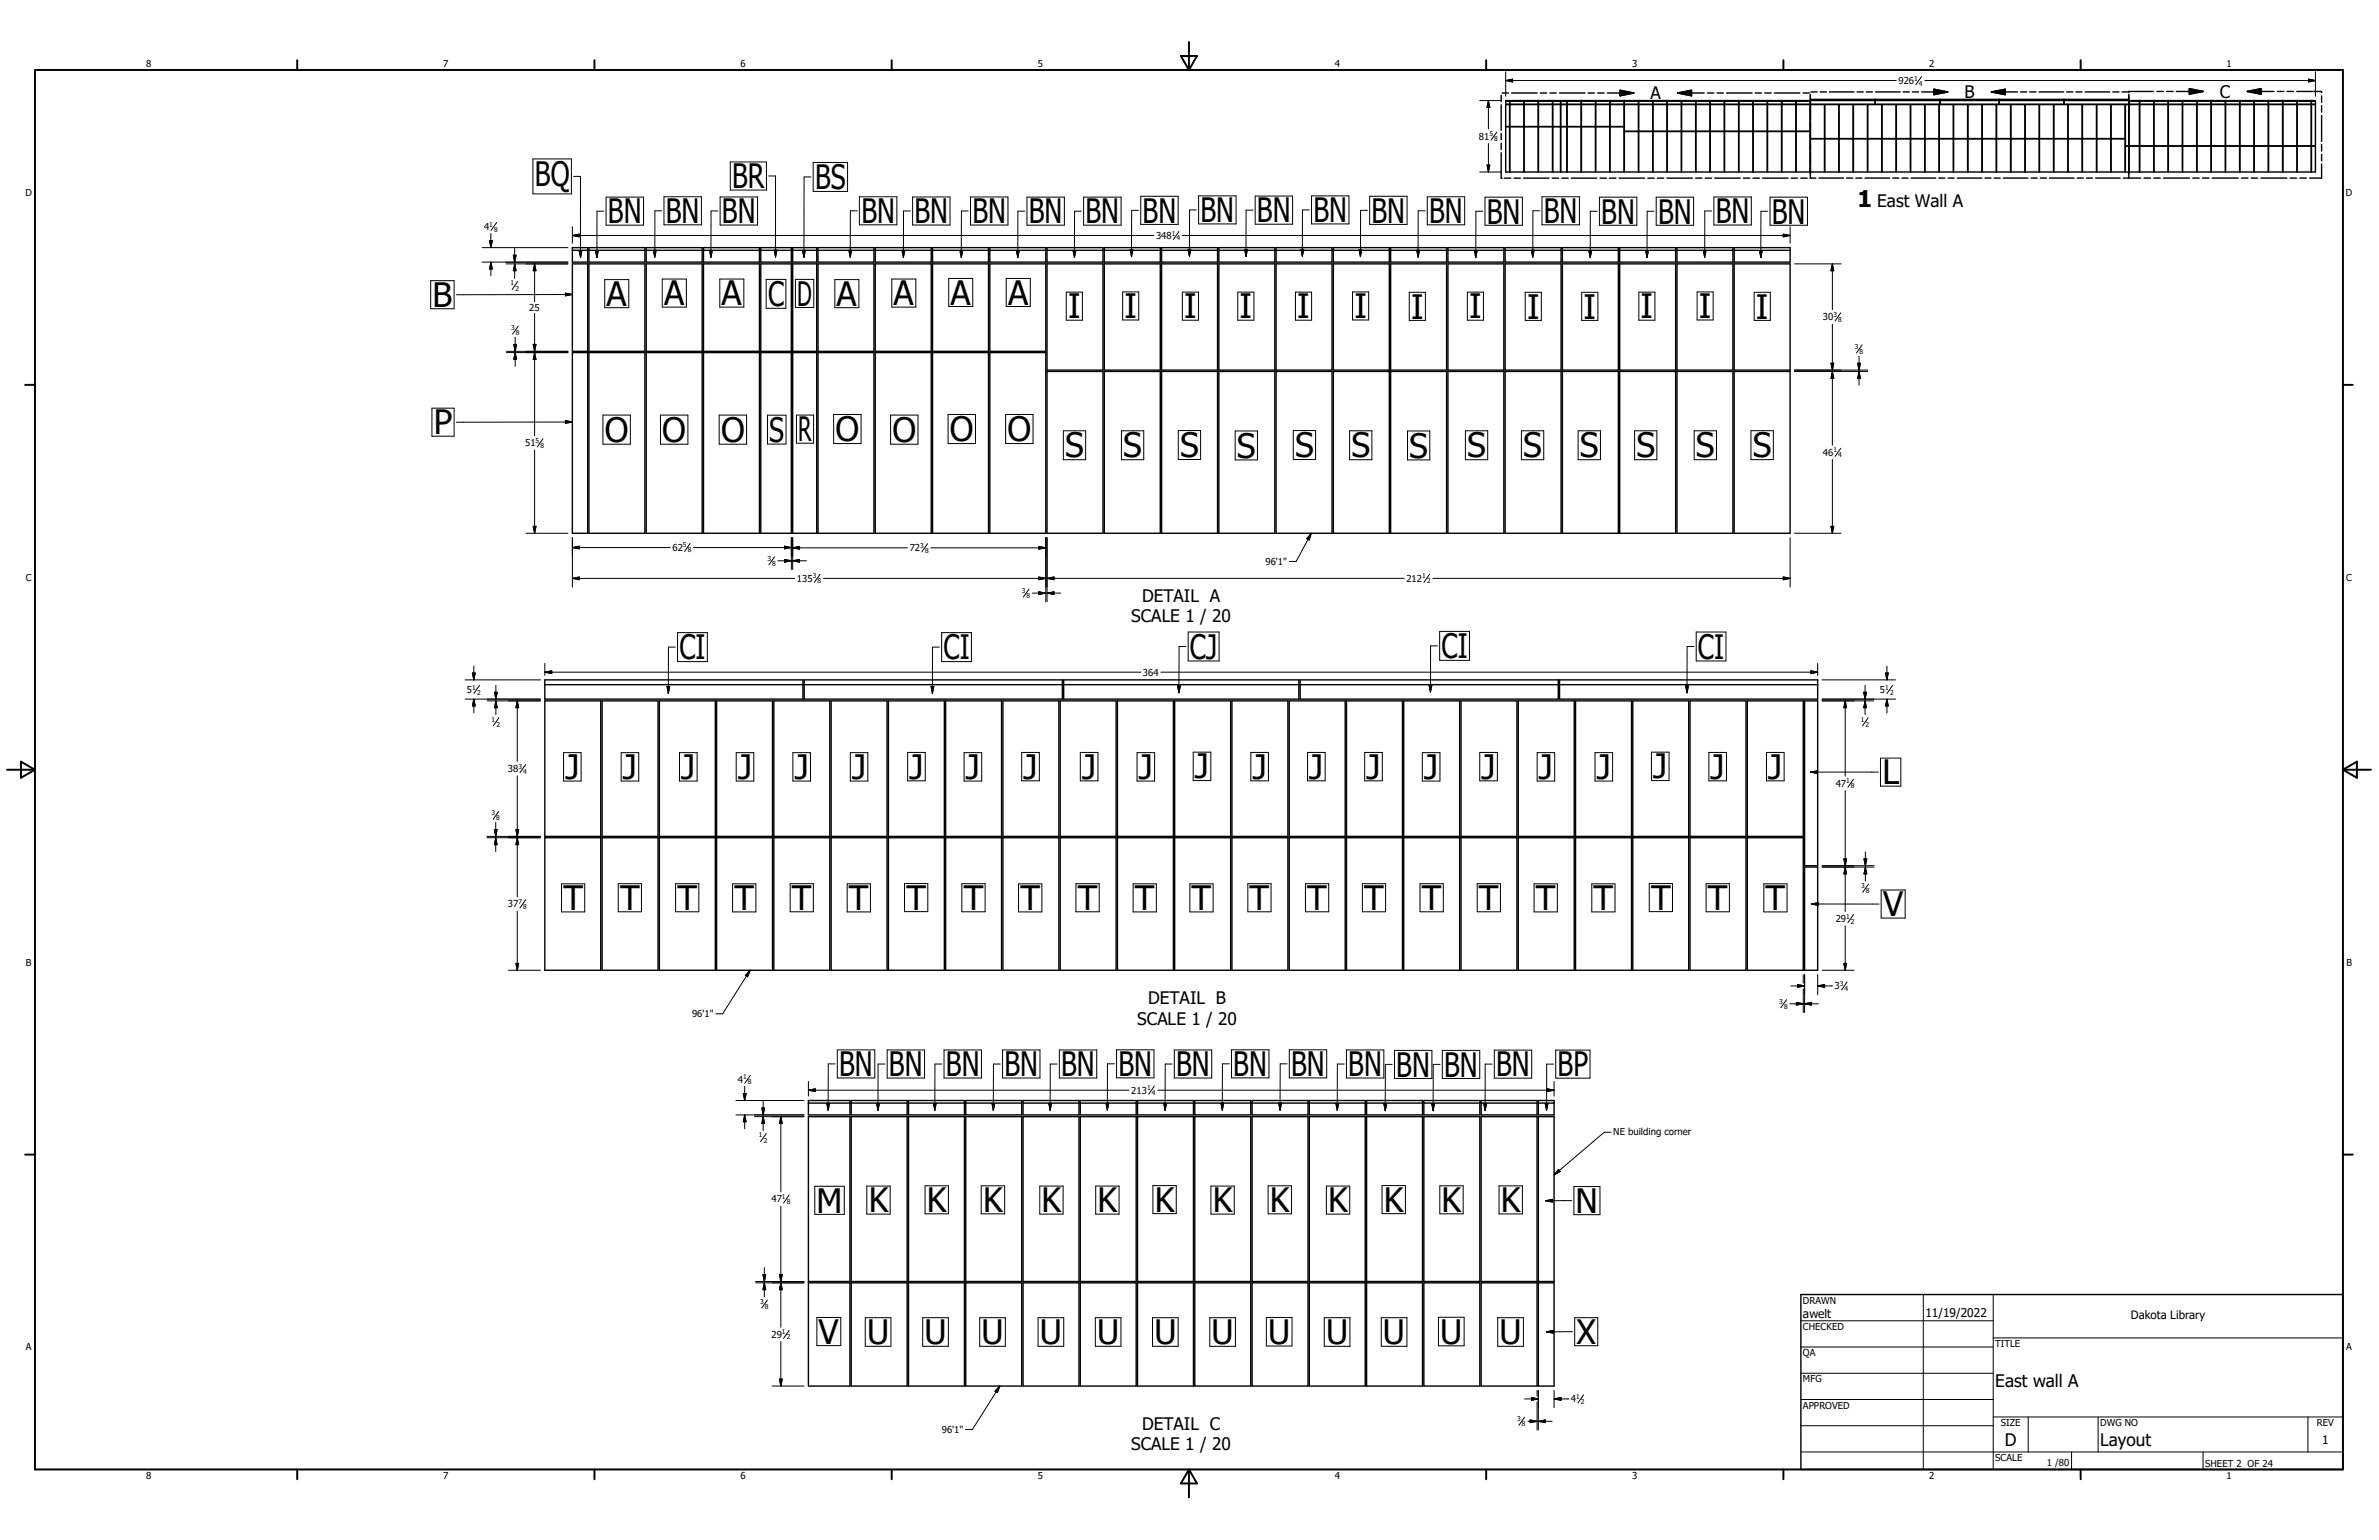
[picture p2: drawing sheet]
<svg xmlns="http://www.w3.org/2000/svg" width="864mm" height="559mm" viewBox="0 0 864 559" stroke-linecap="round" stroke-linejoin="round" font-family="sans-serif">
<defs><g id="words">
<g font-size="12.2">
<text x="194.1" y="67.4">BQ</text>
<text x="265.8" y="68.3">BR</text>
<text x="295.9" y="68.7">BS</text>
<text x="220.7" y="81.1">BN</text>
<text x="241.7" y="80.9">BN</text>
<text x="262.1" y="81">BN</text>
<text x="312.7" y="80.9">BN</text>
<text x="331.9" y="81">BN</text>
<text x="353" y="81">BN</text>
<text x="373.5" y="81.1">BN</text>
<text x="394" y="81.1">BN</text>
<text x="414.8" y="80.8">BN</text>
<text x="435.8" y="80.6">BN</text>
<text x="456.3" y="80.7">BN</text>
<text x="476.8" y="80.6">BN</text>
<text x="497.8" y="80.8">BN</text>
<text x="518.8" y="80.9">BN</text>
<text x="539.7" y="81.1">BN</text>
<text x="560.4" y="80.9">BN</text>
<text x="581.3" y="81.1">BN</text>
<text x="601.9" y="81.1">BN</text>
<text x="622.8" y="81">BN</text>
<text x="643.2" y="81.1">BN</text>
<text x="157" y="111.4">B</text>
<text x="220.2" y="111">A</text>
<text x="241" y="110.8">A</text>
<text x="262" y="110.8">A</text>
<text x="278.8" y="111.1">C</text>
<text x="289.4" y="111">D</text>
<text x="303.7" y="111">A</text>
<text x="324.4" y="110.8">A</text>
<text x="345.1" y="110.6">A</text>
<text x="365.9" y="110.6">A</text>
<text x="387.7" y="115.6">I</text>
<text x="408.2" y="115.5">I</text>
<text x="429.9" y="115.6">I</text>
<text x="450" y="115.6">I</text>
<text x="470.9" y="115.6">I</text>
<text x="491.7" y="115.5">I</text>
<text x="512.2" y="115.6">I</text>
<text x="533.3" y="115.6">I</text>
<text x="554.3" y="115.6">I</text>
<text x="574.8" y="115.6">I</text>
<text x="595.5" y="115.6">I</text>
<text x="616.7" y="115.5">I</text>
<text x="637.4" y="115.6">I</text>
<text x="157.4" y="157.6">P</text>
<text x="219.5" y="160.4">O</text>
<text x="240.4" y="160.4">O</text>
<text x="261.7" y="160.4">O</text>
<text x="279.3" y="160.4">S</text>
<text x="289.8" y="160.2">R</text>
<text x="303.3" y="160.1">O</text>
<text x="323.9" y="160.4">O</text>
<text x="344.8" y="160.1">O</text>
<text x="365.7" y="160.1">O</text>
<text x="386.7" y="166">S</text>
<text x="407.8" y="166">S</text>
<text x="428.4" y="166">S</text>
<text x="449" y="166.1">S</text>
<text x="470.1" y="166">S</text>
<text x="490.6" y="166">S</text>
<text x="511.6" y="166.1">S</text>
<text x="532.6" y="166">S</text>
<text x="552.9" y="166">S</text>
<text x="573.5" y="166">S</text>
<text x="594" y="166">S</text>
<text x="615.7" y="166">S</text>
<text x="636.3" y="166">S</text>
<text x="246.6" y="239.3">CI</text>
<text x="342.5" y="239.3">CI</text>
<text x="432" y="239">CJ</text>
<text x="523.2" y="238.8">CI</text>
<text x="616.4" y="239">CI</text>
<text x="205.2" y="282.6">J</text>
<text x="226.1" y="282.6">J</text>
<text x="247.3" y="282.6">J</text>
<text x="267.9" y="282.6">J</text>
<text x="288.5" y="282.6">J</text>
<text x="309.3" y="282.6">J</text>
<text x="330.2" y="282.5">J</text>
<text x="350.6" y="282.6">J</text>
<text x="371.6" y="282.5">J</text>
<text x="392.8" y="282.5">J</text>
<text x="413.4" y="282.6">J</text>
<text x="433.8" y="282.4">J</text>
<text x="454.7" y="282.5">J</text>
<text x="475.3" y="282.5">J</text>
<text x="496" y="282.5">J</text>
<text x="516.9" y="282.6">J</text>
<text x="537.8" y="282.5">J</text>
<text x="558.6" y="282.6">J</text>
<text x="579.6" y="282.6">J</text>
<text x="600.1" y="282.4">J</text>
<text x="621" y="282.5">J</text>
<text x="641.9" y="282.5">J</text>
<text x="683.3" y="284.6">L</text>
<text x="204.5" y="330.2">T</text>
<text x="225.1" y="330.2">T</text>
<text x="245.9" y="330.2">T</text>
<text x="266.6" y="330.2">T</text>
<text x="287.5" y="330.2">T</text>
<text x="308.2" y="330.2">T</text>
<text x="329" y="330.1">T</text>
<text x="349.8" y="330.2">T</text>
<text x="370.4" y="330.2">T</text>
<text x="391.2" y="330.2">T</text>
<text x="412" y="330.2">T</text>
<text x="432.6" y="330.2">T</text>
<text x="453.6" y="330.2">T</text>
<text x="474.6" y="330.2">T</text>
<text x="495.2" y="330.2">T</text>
<text x="516.1" y="330.2">T</text>
<text x="536.9" y="330.2">T</text>
<text x="557.5" y="330.2">T</text>
<text x="578.5" y="330.2">T</text>
<text x="599.4" y="330.1">T</text>
<text x="620" y="330.2">T</text>
<text x="640.9" y="330.2">T</text>
<text x="683.5" y="332.5">V</text>
<text x="304.6" y="390.5">BN</text>
<text x="322.7" y="390.5">BN</text>
<text x="343.4" y="390.5">BN</text>
<text x="364.6" y="390.5">BN</text>
<text x="385.2" y="390.5">BN</text>
<text x="406" y="390.5">BN</text>
<text x="426.9" y="390.5">BN</text>
<text x="447.7" y="390.5">BN</text>
<text x="468.7" y="390.5">BN</text>
<text x="489.4" y="390.5">BN</text>
<text x="506.9" y="390.6">BN</text>
<text x="524.2" y="390.6">BN</text>
<text x="543.1" y="390.6">BN</text>
<text x="565.4" y="390.6">BP</text>
<text x="296.4" y="440">M</text>
<text x="315.3" y="439.9">K</text>
<text x="336.5" y="439.8">K</text>
<text x="356.9" y="439.8">K</text>
<text x="378.1" y="439.9">K</text>
<text x="398.4" y="439.9">K</text>
<text x="419.2" y="439.7">K</text>
<text x="440.2" y="439.9">K</text>
<text x="461" y="439.8">K</text>
<text x="482.1" y="439.9">K</text>
<text x="502.3" y="439.7">K</text>
<text x="523.3" y="439.8">K</text>
<text x="544.8" y="439.8">K</text>
<text x="572" y="440.1">N</text>
<text x="297.2" y="487.6">V</text>
<text x="314.8" y="487.6">U</text>
<text x="335.6" y="487.6">U</text>
<text x="356.3" y="487.6">U</text>
<text x="377.5" y="487.6">U</text>
<text x="398.3" y="487.6">U</text>
<text x="419.1" y="487.6">U</text>
<text x="439.8" y="487.6">U</text>
<text x="460.3" y="487.6">U</text>
<text x="481.4" y="487.6">U</text>
<text x="502" y="487.6">U</text>
<text x="522.8" y="487.5">U</text>
<text x="544.3" y="487.6">U</text>
<text x="572.3" y="487.6">X</text>
</g>
<text font-size="8.4" x="674.3" y="75">1</text>
<g font-size="6.3">
<text x="713.1" y="35.6">B</text>
<text x="805.9" y="35.5">C</text>
<text x="599.1" y="36.1">A</text>
<text x="681.5" y="75">East Wall A</text>
<text x="414.6" y="218.3">DETAIL A</text>
<text x="410.7" y="225.8">SCALE 1 / 20</text>
<text x="416.8" y="364.4">DETAIL B</text>
<text x="412.8" y="371.9">SCALE 1 / 20</text>
<text x="724.3" y="503.2">East wall A</text>
<text x="414.6" y="518.8">DETAIL C</text>
<text x="410.6" y="526.3">SCALE 1 / 20</text>
<text x="727.8" y="524.7">D</text>
<text x="762.4" y="524.8">Layout</text>
</g>
<g font-size="4.4">
<text x="654.5" y="478.4">awelt</text>
<text x="698.9" y="477.8">11/19/2022</text>
<text x="842.9" y="524">1</text>
</g>
<text font-size="4.2" x="773.5" y="478.8">Dakota Library</text>
<g font-size="3.5">
<text x="53" y="24.4">8</text>
<text x="160.9" y="24.4">7</text>
<text x="268.8" y="24.4">6</text>
<text x="376.7" y="24.4">5</text>
<text x="484.6" y="24.4">4</text>
<text x="592.5" y="24.4">3</text>
<text x="700.4" y="24.4">2</text>
<text x="808.3" y="24.4">1</text>
<text x="689.1" y="30.5">926</text>
<text x="536.9" y="50.7">81</text>
<text x="9.2" y="71.1">D</text>
<text x="851.6" y="71.1">D</text>
<text x="175.7" y="83.5">4</text>
<text x="419.6" y="86.7">348</text>
<text x="192.2" y="112.9">25</text>
<text x="661.7" y="116.3">30</text>
<text x="190.6" y="162">51</text>
<text x="661.7" y="165.4">46</text>
<text x="244.1" y="199.9">62</text>
<text x="330.2" y="200.1">72</text>
<text x="459.4" y="205.1">96'1&quot;</text>
<text x="9.4" y="210.8">C</text>
<text x="289.3" y="211.2">135</text>
<text x="510.5" y="211.1">212</text>
<text x="851.7" y="210.8">C</text>
<text x="414.9" y="245.2">364</text>
<text x="169.5" y="251.5">5</text>
<text x="682.5" y="251.5">5</text>
<text x="184.4" y="280.2">38</text>
<text x="666.4" y="285.5">47</text>
<text x="184.4" y="329.2">37</text>
<text x="666.4" y="334.6">29</text>
<text x="9.4" y="350.3">B</text>
<text x="851.7" y="350.3">B</text>
<text x="666" y="359">3</text>
<text x="251.2" y="369.1">96'1&quot;</text>
<text x="267.8" y="392.9">4</text>
<text x="410.7" y="396.8">213</text>
<text x="585.6" y="411.8">NE building corner</text>
<text x="280" y="436.3">47</text>
<text x="654.5" y="473">DRAWN</text>
<text x="280" y="485.4">29</text>
<text x="654.5" y="482.6">CHECKED</text>
<text x="9.4" y="490">A</text>
<text x="724.3" y="488.7">TITLE</text>
<text x="851.7" y="490">A</text>
<text x="654.5" y="492.1">QA</text>
<text x="654.5" y="501.6">MFG</text>
<text x="570.3" y="508.8">4</text>
<text x="654.5" y="511.2">APPROVED</text>
<text x="341.8" y="520">96'1&quot;</text>
<text x="726.3" y="517.5">SIZE</text>
<text x="762.4" y="517.5">DWG NO</text>
<text x="841" y="517.4">REV</text>
<text x="724.3" y="530.2">SCALE</text>
<text x="743.1" y="531.9">1 /80</text>
<text x="800.5" y="532.4">SHEET 2 OF 24</text>
<text x="53" y="536.7">8</text>
<text x="160.9" y="536.7">7</text>
<text x="268.8" y="536.7">6</text>
<text x="376.7" y="536.7">5</text>
<text x="484.6" y="536.7">4</text>
<text x="592.5" y="536.7">3</text>
<text x="700.4" y="536.7">2</text>
<text x="808.3" y="536.7">1</text>
</g>
<g font-size="2.4">
<text x="694.9" y="29.3">1</text>
<text x="696.6" y="31">4</text>
<text x="540.7" y="49.4">5</text>
<text x="542.4" y="51.2">8</text>
<text x="177.6" y="82.2">1</text>
<text x="179.4" y="84">8</text>
<text x="425.4" y="85.5">1</text>
<text x="427.1" y="87.2">4</text>
<text x="185.3" y="103.6">1</text>
<text x="187.1" y="105.4">2</text>
<text x="185.5" y="119.8">3</text>
<text x="665.5" y="115">3</text>
<text x="667.3" y="116.8">8</text>
<text x="187.2" y="121.6">8</text>
<text x="673.3" y="126.6">3</text>
<text x="675" y="128.4">8</text>
<text x="194.4" y="160.7">5</text>
<text x="196.2" y="162.5">8</text>
<text x="665.5" y="164.2">1</text>
<text x="667.3" y="165.9">4</text>
<text x="247.9" y="198.6">5</text>
<text x="249.6" y="200.4">8</text>
<text x="278.6" y="203.5">3</text>
<text x="334.1" y="198.8">3</text>
<text x="335.8" y="200.6">8</text>
<text x="280.3" y="205.3">8</text>
<text x="295" y="209.8">3</text>
<text x="516.3" y="209.8">1</text>
<text x="296.8" y="211.7">8</text>
<text x="370.9" y="215.2">3</text>
<text x="518" y="211.7">2</text>
<text x="372.6" y="217">8</text>
<text x="171.4" y="250.2">1</text>
<text x="684.4" y="250.2">1</text>
<text x="173.2" y="252">2</text>
<text x="686.1" y="252">2</text>
<text x="178.5" y="261.9">1</text>
<text x="180.2" y="263.7">2</text>
<text x="675.5" y="261.9">1</text>
<text x="677.2" y="263.7">2</text>
<text x="188.2" y="278.9">3</text>
<text x="189.9" y="280.7">4</text>
<text x="670.2" y="284.2">1</text>
<text x="671.9" y="286">8</text>
<text x="178.4" y="295.8">3</text>
<text x="180.2" y="297.6">8</text>
<text x="675.6" y="322.2">3</text>
<text x="188.2" y="328">7</text>
<text x="189.9" y="329.8">8</text>
<text x="677.3" y="324.1">8</text>
<text x="670.2" y="333.3">1</text>
<text x="671.9" y="335.2">2</text>
<text x="667.9" y="357.7">3</text>
<text x="669.6" y="359.5">4</text>
<text x="645.8" y="364.2">3</text>
<text x="647.6" y="366">8</text>
<text x="269.7" y="391.6">1</text>
<text x="271.5" y="393.4">8</text>
<text x="416.4" y="395.6">1</text>
<text x="418.1" y="397.3">4</text>
<text x="275.5" y="412.7">1</text>
<text x="277.3" y="414.6">2</text>
<text x="283.8" y="435.1">1</text>
<text x="285.6" y="436.9">8</text>
<text x="275.9" y="473.1">3</text>
<text x="277.7" y="474.9">8</text>
<text x="283.8" y="484.2">1</text>
<text x="285.6" y="486">2</text>
<text x="572.2" y="507.6">1</text>
<text x="573.9" y="509.4">2</text>
<text x="550.8" y="515.7">3</text>
<text x="552.5" y="517.5">8</text>
</g>
</g></defs>
<g fill="none" stroke="#000" stroke-width=".51">
<path d="M545 34.6v2.3M545 38v9.3M545.3 33.7h2.3M546.6 36.5h1.4v1.3h-1.4zM546.6 36.7h1.4M546.6 38h1.4v7.9h-1.4zM548.1 36.5h5.1v1.3h-5.1zM548.1 36.7h5.1M548.1 38h5.1v7.9h-5.1zM548.8 33.7h9.2M553.3 36.5h5.1v1.3h-5.1zM553.3 36.7h5.1"/>
<path d="M553.3 38h5.1v7.9h-5.1zM558.5 36.5h5.1v1.3h-5.1zM558.5 36.7h5.1M558.5 38h5.1v7.9h-5.1zM559.2 33.7h2.3M562.6 33.7h2.4M563.7 36.5h2.8v1.3h-2.8zM563.7 36.7h2.8M563.7 38h2.8v7.9h-2.8zM566.1 33.7h9.3M566.6 36.5h2.2v1.3h-2.2zM566.6 36.7h2.2"/>
<path d="M566.6 38h2.2v7.9h-2.2zM568.9 36.5h5v1.3h-5zM568.9 36.7h5M568.9 38h5v7.9h-5zM574.1 36.5h5.1v1.3h-5.1zM574.1 36.7h5.1M574.1 38h5.1v7.9h-5.1zM576.5 33.7h2.3M579.3 36.5h5.1v1.3h-5.1zM579.3 36.7h5.1M579.3 38h5.1v7.9h-5.1zM580 33.7h2.3"/>
<path d="M583.5 33.7h9.6M584.5 36.5h5v1.3h-5zM584.5 36.7h5M584.5 38h5v7.9h-5zM588.1 32.8l5 .9-5 1.1zM589.7 36.5h5v1.3h-5zM589.7 36.7h5M589.7 38h5v9.6h-5zM594.9 36.5h5v1.3h-5zM594.9 36.7h5M594.9 38h5v9.6h-5zM600 36.5h5.1v1.3h-5.1z"/>
<path d="M600 36.7h5.1M600 38h5.1v9.6h-5.1zM605.3 36.5h5v1.3h-5zM605.3 36.7h5M605.3 38h5v9.6h-5zM609 33.7l5-.9v2zM609 33.7h9.7M610.5 36.5h5v1.3h-5zM610.5 36.7h5M610.5 38h5v9.6h-5zM615.6 36.5h5.1v1.3h-5.1zM615.6 36.7h5.1"/>
<path d="M615.6 38h5.1v9.6h-5.1zM619.8 33.7h2.3M620.8 36.5h5.1v1.3h-5.1zM620.8 36.7h5.1M620.8 38h5.1v9.6h-5.1zM623.3 33.7h2.3M626 36.5h5.1v1.3h-5.1zM626 36.7h5.1M626 38h5.1v9.6h-5.1zM626.8 33.7h9.2M631.2 36.5h5.1v1.3h-5.1zM631.2 36.7h5.1"/>
<path d="M631.2 38h5.1v9.6h-5.1zM636.4 36.5h5.1v1.3h-5.1zM636.4 38h5.1v9.6h-5.1zM636.4 36.7h5.1M637.2 33.7h2.3M640.6 33.7h2.4M641.6 36.5h5.1v1.3h-5.1zM641.6 36.7h5.1M641.6 38h5.1v9.6h-5.1zM644.1 33.7h9.3M646.8 36.5h5.1v1.3h-5.1zM646.8 36.7h5.1"/>
<path d="M646.8 38h5.1v9.6h-5.1zM652 36.7h5.1M654.5 33.7h2.3M657.1 36.5h-5.1v1.3h5.1M657.1 38h-5.1v9.6h5.1M657.2 34.3v30.3h2M657.2 36.5h23.5M657.2 36.1h23.5v1.7h-23.5zM657.2 38h5.1v12.3h-5.1zM657.4 33.4h2.2M660.7 33.4h2.3M662.4 38h5.1v12.3h-5.1z"/>
<path d="M664.1 33.4h8.9M667.6 38h5.1v12.3h-5.1zM672.8 38h5.1v12.3h-5.1zM674.1 33.4h2.3M677.5 33.4h2.2M678 38h5.1v12.3h-5.1zM680.8 36.5h23.4M680.8 36.1h23.4v1.7h-23.4zM680.8 33.4h9M683.2 38h5.1v12.3h-5.1zM688.4 38h5.1v12.3h-5.1zM690.9 33.4h2.2"/>
<path d="M693.6 38h5.1v12.3h-5.1zM694.2 33.4h2.2M697.6 33.4h9.4M698.8 38h5.1v12.3h-5.1zM702 32.4l5 1-5 1zM704 38h5.1v12.3h-5.1zM704.3 36.1h21.3v1.7h-21.3zM704.3 36.5h21.3M709.2 38h5.1v12.3h-5.1zM714.4 38h5.1v12.3h-5.1zM719.6 38h5.1v12.3h-5.1zM722.9 33.4l5-1v2z"/>
<path d="M722.9 33.4h9.5M724.8 38h5.1v12.3h-5.1zM725.8 36.5h23.4M725.8 36.1h23.4v1.7h-23.4zM730 38h5.1v12.3h-5.1zM733.5 33.4h2.2M735.2 38h5v12.3h-5zM736.8 33.4h2.3M740.2 33.4h8.9M740.4 38h5v12.3h-5zM745.6 38h5v12.3h-5zM749.3 36.5h23.4"/>
<path d="M750.2 33.4h2.3M750.7 38h5.1v12.3h-5.1zM753.6 33.4h2.2M756 38h5v12.3h-5zM756.9 33.4h9M761.2 38h5v12.3h-5zM766.3 38h5.1v12.3h-5.1zM767 33.4h2.2M770.3 33.4h2.3M772.7 36.1h-23.4v1.7h23.4M772.7 38h-1.2v14.9h1.2M772.8 34.3v30.3"/>
<path d="M772.9 36.5h3.7v1.3h-3.7zM772.9 36.7h3.7M772.9 38h3.7v14.9h-3.7zM776.7 36.5h5.1v1.3h-5.1zM776.7 36.7h5.1M776.7 38h5.1v14.9h-5.1zM781.8 33.2h-9v.4M781.9 36.5h5.1v1.3h-5.1zM781.9 36.7h5.1M781.9 38h5.1v14.9h-5.1zM783 33.2h2.3M786.5 33.2h2.4"/>
<path d="M787.1 36.5h5.1v1.3h-5.1zM787.1 36.7h5.1M787.1 38h5.1v14.9h-5.1zM790 33.2h9.7M792.3 36.5h5.1v1.3h-5.1zM792.3 36.7h5.1M792.3 38h5.1v14.9h-5.1zM794.7 32.2l5 1-5 1zM797.5 36.5h5.1v1.3h-5.1zM797.5 36.7h5.1M797.5 38h5.1v14.9h-5.1zM802.7 36.5h5.1v1.3h-5.1z"/>
<path d="M802.7 36.7h5.1M802.7 38h5.1v14.9h-5.1zM807.9 36.5h5.1v1.3h-5.1zM807.9 36.7h5.1M807.9 38h5.1v14.9h-5.1zM813.1 36.5h5.1v1.3h-5.1zM813.1 36.7h5.1M813.1 38h5.1v14.9h-5.1zM815.8 33.2l5-1v2zM815.8 33.2h9.7M818.3 36.5h5.1v1.3h-5.1zM818.3 36.7h5.1"/>
<path d="M818.3 38h5.1v14.9h-5.1zM823.5 36.5h5.1v1.3h-5.1zM823.5 36.7h5.1M823.5 38h5.1v14.9h-5.1zM826.7 33.2h2.3M828.7 36.5h5.1v1.3h-5.1zM828.7 36.7h5.1M828.7 38h5.1v14.9h-5.1zM830.2 33.2h2.4M833.7 33.2h9.1v.4M833.9 36.5h5.1v1.3h-5.1zM833.9 36.7h5.1"/>
<path d="M833.9 38h5.1v14.9h-5.1zM839.1 36.5h1.4v1.3h-1.4zM839.1 36.7h1.4M839.1 38h1.4v14.9h-1.4zM842.8 34.8v2.3M842.8 38.3v2.4M545 48.4v2.4M545 51.9v2.3M545 55.4v9.2M546.6 46h1.4v16.4h-1.4zM548.1 46h5.1v16.4h-5.1zM553.3 46h5.1v16.4h-5.1z"/>
<path d="M558.5 46h5.1v16.4h-5.1zM563.7 46h2.8v16.4h-2.8zM566.6 46h2.2v16.4h-2.2zM568.9 46h5v16.4h-5zM574.1 46h5.1v16.4h-5.1zM579.3 46h5.1v16.4h-5.1zM584.5 46h5v16.4h-5zM589.7 47.7h5v14.7h-5zM594.9 47.7h5v14.7h-5zM600 47.7h5.1v14.7h-5.1zM605.3 47.7h5v14.7h-5zM610.5 47.7h5v14.7h-5z"/>
<path d="M615.6 47.7h5.1v14.7h-5.1zM620.8 47.7h5.1v14.7h-5.1zM626 47.7h5.1v14.7h-5.1zM631.2 47.7h5.1v14.7h-5.1zM636.4 47.7h5.1v14.7h-5.1zM641.6 47.7h5.1v14.7h-5.1zM646.8 47.7h5.1v14.7h-5.1zM657.1 47.7h-5.1v14.7h5.1M657.2 50.4h5.1v12h-5.1zM662.4 50.4h5.1v12h-5.1zM667.6 50.4h5.1v12h-5.1zM672.8 50.4h5.1v12h-5.1z"/>
<path d="M678 50.4h5.1v12h-5.1zM683.2 50.4h5.1v12h-5.1zM688.4 50.4h5.1v12h-5.1zM693.6 50.4h5.1v12h-5.1zM698.8 50.4h5.1v12h-5.1zM704 50.4h5.1v12h-5.1zM709.2 50.4h5.1v12h-5.1zM714.4 50.4h5.1v12h-5.1zM719.6 50.4h5.1v12h-5.1zM724.8 50.4h5.1v12h-5.1zM730 50.4h5.1v12h-5.1zM735.2 50.4h5v12h-5z"/>
<path d="M740.4 50.4h5v12h-5zM745.6 50.4h5v12h-5zM750.7 50.4h5.1v12h-5.1zM756 50.4h5v12h-5zM761.2 50.4h5v12h-5zM766.3 50.4h5.1v12h-5.1zM772.7 53h-1.2v9.4h1.2M772.9 53h3.7v9.4h-3.7zM776.7 53h5.1v9.4h-5.1zM781.9 53h5.1v9.4h-5.1zM787.1 53h5.1v9.4h-5.1zM792.3 53h5.1v9.4h-5.1z"/>
<path d="M797.5 53h5.1v9.4h-5.1zM802.7 53h5.1v9.4h-5.1zM807.9 53h5.1v9.4h-5.1zM813.1 53h5.1v9.4h-5.1zM818.3 53h5.1v9.4h-5.1zM823.5 53h5.1v9.4h-5.1zM828.7 53h5.1v9.4h-5.1zM833.9 53h5.1v9.4h-5.1zM839.1 53h1.4v9.4h-1.4zM842.8 59.5v5.1h-4.4M842.8 41.9v9.4M842.8 52.5v2.3"/>
<path d="M842.8 56v2.4M546.1 64.6h2.3M549.6 64.6h2.3M553.1 64.6h9.2M563.5 64.6h2.3M566.9 64.6h2.4M570.4 64.6h9.3M580.8 64.6h2.3M584.3 64.6h2.3M587.8 64.6h9.2M598.2 64.6h2.3M601.6 64.6h2.4"/>
<path d="M605.1 64.6h9.3M615.5 64.6h2.3M619 64.6h2.3M622.5 64.6h9.2M632.9 64.6h2.3M636.4 64.6h2.3M639.8 64.6h9.3M650.2 64.6h2.3M653.7 64.6h2.3M660.3 64.6h8.9M670.3 64.6h2.3M673.7 64.6h2.2"/>
<path d="M677 64.6h9M687.1 64.6h2.2M690.4 64.6h2.2M693.8 64.6h8.9M703.8 64.6h2.2M707.2 64.6h2.2M710.5 64.6h8.9M720.6 64.6h2.2M723.9 64.6h2.2M727.2 64.6h9M737.3 64.6h2.2M740.6 64.6h2.3"/>
<path d="M744 64.6h8.9M754 64.6h2.3M757.4 64.6h2.2M760.7 64.6h9M770.8 64.6h6.3M778.3 64.6h2.4M781.9 64.6h2.3M785.4 64.6h9.4M796 64.6h2.3M799.5 64.6h2.4M803 64.6h9.5M813.7 64.6h2.3"/>
<path d="M817.2 64.6h2.4M820.7 64.6h9.5M831.3 64.6h2.4M834.9 64.6h2.3M207.8 89.9h5.5v5.2h-5.5zM207.8 90.8h5.5M207.8 95.8h5.5v31.7h-5.5zM213.8 89.9h20.3v5.2h-20.3zM213.8 90.8h20.3M213.8 95.8h20.3v31.7h-20.3zM234.6 89.9h20.3v5.2h-20.3zM234.6 90.8h20.3"/>
<path d="M234.6 95.8h20.3v31.7h-20.3zM255.4 89.9h20.3v5.2h-20.3zM255.4 90.8h20.3M255.4 95.8h20.3v31.7h-20.3zM276.2 89.9h11.1v5.2h-11.1zM276.2 90.8h11.1M276.2 95.8h11.1v31.7h-11.1zM287.7 89.9h8.8v5.2h-8.8zM287.7 90.8h8.8M287.7 95.8h8.8v31.7h-8.8zM296.9 89.9h20.3v5.2h-20.3zM296.9 90.8h20.3"/>
<path d="M296.9 95.8h20.3v31.7h-20.3zM317.7 89.9h20.3v5.2h-20.3zM317.7 90.8h20.3M317.7 95.8h20.3v31.7h-20.3zM338.5 89.9h20.3v5.2h-20.3zM338.5 90.8h20.3M338.5 95.8h20.3v31.7h-20.3zM359.3 89.9h20.3v5.2h-20.3zM359.3 90.8h20.3M359.3 95.8h20.3v31.7h-20.3zM380.1 89.9h20.3v5.2h-20.3zM380.1 90.8h20.3"/>
<path d="M380.1 95.8h20.3v38.5h-20.3zM400.9 89.9h20.3v5.2h-20.3zM400.9 90.8h20.3M400.9 95.8h20.3v38.5h-20.3zM421.7 89.9h20.3v5.2h-20.3zM421.7 90.8h20.3M421.7 95.8h20.3v38.5h-20.3zM442.5 89.9h20.3v5.2h-20.3zM442.5 90.8h20.3M442.5 95.8h20.3v38.5h-20.3zM463.2 89.9h20.3v5.2h-20.3zM463.2 90.8h20.3"/>
<path d="M463.2 95.8h20.3v38.5h-20.3zM484 89.9h20.3v5.2h-20.3zM484 90.8h20.3M484 95.8h20.3v38.5h-20.3zM504.8 89.9h20.3v5.2h-20.3zM504.8 90.8h20.3M504.8 95.8h20.3v38.5h-20.3zM525.6 89.9h20.3v5.2h-20.3zM525.6 90.8h20.3M525.6 95.8h20.3v38.5h-20.3zM546.4 89.9h20.3v5.2h-20.3zM546.4 90.8h20.3"/>
<path d="M546.4 95.8h20.3v38.5h-20.3zM567.2 89.9h20.3v5.2h-20.3zM567.2 95.8h20.3v38.5h-20.3zM567.2 90.8h20.3M588 89.9h20.3v5.2h-20.3zM588 90.8h20.3M588 95.8h20.3v38.5h-20.3zM608.8 89.9h20.3v5.2h-20.3zM608.8 90.8h20.3M608.8 95.8h20.3v38.5h-20.3zM629.5 89.9h20.3v5.2h-20.3zM629.5 90.8h20.3"/>
<path d="M629.5 95.8h20.3v38.5h-20.3zM207.8 127.9h5.5v65.6h-5.5zM213.8 127.9h20.3v65.6h-20.3zM234.6 127.9h20.3v65.6h-20.3zM255.4 127.9h20.3v65.6h-20.3zM276.2 127.9h11.1v65.6h-11.1zM287.7 127.9h8.8v65.6h-8.8zM296.9 127.9h20.3v65.6h-20.3zM317.7 127.9h20.3v65.6h-20.3zM338.5 127.9h20.3v65.6h-20.3zM359.3 127.9h20.3v65.6h-20.3zM380.1 134.8h20.3v58.7h-20.3z"/>
<path d="M400.9 134.8h20.3v58.7h-20.3zM421.7 134.8h20.3v58.7h-20.3zM442.5 134.8h20.3v58.7h-20.3zM463.2 134.8h20.3v58.7h-20.3zM484 134.8h20.3v58.7h-20.3zM504.8 134.8h20.3v58.7h-20.3zM525.6 134.8h20.3v58.7h-20.3zM546.4 134.8h20.3v58.7h-20.3zM567.2 134.8h20.3v58.7h-20.3zM588 134.8h20.3v58.7h-20.3zM608.8 134.8h20.3v58.7h-20.3zM629.5 134.8h20.3v58.7h-20.3z"/>
<path d="M197.8 248.4h93.7M197.8 246.7h93.7v7h-93.7zM197.8 254.3h20.3v49.2h-20.3zM218.6 254.3h20.3v49.2h-20.3zM239.4 254.3h20.3v49.2h-20.3zM260.1 254.3h20.3v49.2h-20.3zM280.9 254.3h20.3v49.2h-20.3zM291.9 248.4h93.7M291.9 246.7h93.7v7h-93.7zM301.7 254.3h20.3v49.2h-20.3zM322.5 254.3h20.3v49.2h-20.3zM343.3 254.3h20.3v49.2h-20.3z"/>
<path d="M364.1 254.3h20.3v49.2h-20.3zM384.9 254.3h20.3v49.2h-20.3zM386.1 246.7h85.4v7h-85.4zM386.1 248.4h85.4M405.6 254.3h20.4v49.2h-20.4zM426.4 254.3h20.3v49.2h-20.3zM447.2 254.3h20.3v49.2h-20.3zM468 254.3h20.3v49.2h-20.3zM472 248.4h93.7M472 246.7h93.7v7h-93.7zM488.8 254.3h20.3v49.2h-20.3zM509.6 254.3h20.3v49.2h-20.3z"/>
<path d="M530.4 254.3h20.3v49.2h-20.3zM551.1 254.3h20.4v49.2h-20.4zM566.1 248.4h93.7M566.1 246.7h93.7v7h-93.7zM571.9 254.3h20.4v49.2h-20.4zM592.7 254.3h20.3v49.2h-20.3zM613.5 254.3h20.3v49.2h-20.3zM634.3 254.3h20.3v49.2h-20.3zM655.1 254.3h4.7v59.8h-4.7zM197.8 304h20.3v48.1h-20.3zM218.6 304h20.3v48.1h-20.3zM239.4 304h20.3v48.1h-20.3z"/>
<path d="M260.1 304h20.3v48.1h-20.3zM280.9 304h20.3v48.1h-20.3zM301.7 304h20.3v48.1h-20.3zM322.5 304h20.3v48.1h-20.3zM343.3 304h20.3v48.1h-20.3zM364.1 304h20.3v48.1h-20.3zM384.9 304h20.3v48.1h-20.3zM405.6 304h20.4v48.1h-20.4zM426.4 304h20.3v48.1h-20.3zM447.2 304h20.3v48.1h-20.3zM468 304h20.3v48.1h-20.3zM488.8 304h20.3v48.1h-20.3z"/>
<path d="M509.6 304h20.3v48.1h-20.3zM530.4 304h20.3v48.1h-20.3zM551.1 304h20.4v48.1h-20.4zM571.9 304h20.4v48.1h-20.4zM592.7 304h20.3v48.1h-20.3zM613.5 304h20.3v48.1h-20.3zM634.3 304h20.3v48.1h-20.3zM655.1 314.6h4.7v37.5h-4.7zM293.5 399.3h15v5.3h-15zM309 399.3h20.3v5.3h-20.3zM329.8 399.3h20.3v5.3h-20.3zM350.6 399.3h20.3v5.3h-20.3z"/>
<path d="M371.4 399.3h20.3v5.3h-20.3zM392.1 399.3h20.4v5.3h-20.4zM412.9 399.3h20.3v5.3h-20.3zM433.7 399.3h20.3v5.3h-20.3zM454.5 399.3h20.3v5.3h-20.3zM475.3 399.3h20.3v5.3h-20.3zM496.1 399.3h20.3v5.3h-20.3zM516.9 399.3h20.3v5.3h-20.3zM537.7 399.3h20.3v5.3h-20.3zM558.4 399.3h5.7v5.3h-5.7zM293.5 405.2h15v59.8h-15zM293.5 400.3h15"/>
<path d="M309 405.2h20.3v59.8h-20.3zM309 400.3h20.3M329.8 405.2h20.3v59.8h-20.3zM329.8 400.3h20.3M350.6 405.2h20.3v59.8h-20.3zM350.6 400.3h20.3M371.4 405.2h20.3v59.8h-20.3zM371.4 400.3h20.3M392.1 405.2h20.4v59.8h-20.4zM392.1 400.3h20.4M412.9 405.2h20.3v59.8h-20.3zM412.9 400.3h20.3"/>
<path d="M433.7 405.2h20.3v59.8h-20.3zM433.7 400.3h20.3M454.5 405.2h20.3v59.8h-20.3zM454.5 400.3h20.3M475.3 405.2h20.3v59.8h-20.3zM475.3 400.3h20.3M496.1 405.2h20.3v59.8h-20.3zM496.1 400.3h20.3M516.9 405.2h20.3v59.8h-20.3zM516.9 400.3h20.3M537.7 405.2h20.3v59.8h-20.3zM537.7 400.3h20.3"/>
<path d="M558.4 405.2h5.7v59.8h-5.7zM558.4 400.3h5.7M293.5 465.5h15v37.4h-15zM309 465.5h20.3v37.4h-20.3zM329.8 465.5h20.3v37.4h-20.3zM350.6 465.5h20.3v37.4h-20.3zM371.4 465.5h20.3v37.4h-20.3zM392.1 465.5h20.4v37.4h-20.4zM412.9 465.5h20.3v37.4h-20.3zM433.7 465.5h20.3v37.4h-20.3zM454.5 465.5h20.3v37.4h-20.3zM475.3 465.5h20.3v37.4h-20.3z"/>
<path d="M496.1 465.5h20.3v37.4h-20.3zM516.9 465.5h20.3v37.4h-20.3zM537.7 465.5h20.3v37.4h-20.3zM558.4 465.5h5.7v37.4h-5.7zM653.7 469.7h196.8v63.5h-196.8z"/>
</g>
<g fill="none" stroke="#000" stroke-width=".71">
<path d="M431.6 15.2v10.2M12.7 25.4h837.8v507.8h-837.8zM107.9 21.8v3.6M215.8 21.8v3.6M323.7 21.8v3.6M428.7 20.3h5.8l-2.9 5.1zM539.5 21.8v3.6M647.4 21.8v3.6M755.3 21.8v3.6M9.1 139.7h3.6M850.5 139.7h3.6M2.5 279.3h10.2"/>
<path d="M7.6 276.4l5.1 2.9-5.1 2.9zM850.5 279.3h10.2M850.5 279.3l5.1-2.9v5.8zM9.1 418.9h3.6M850.5 418.9h3.6M107.9 533.2v3.6M215.8 533.2v3.6M323.7 533.2v3.6M431.6 533.2v10.2M431.6 533.2l2.9 5.1h-5.8zM539.5 533.2v3.6M647.4 533.2v3.6"/>
<path d="M755.3 533.2v3.6"/>
</g>
<g fill="none" stroke="#000" stroke-width=".36">
<path d="M537.1 36.5h7.9M540.3 36.5l.5 2.5h-1zM540.3 36.5v10.3M546.6 29.2l2.5-.5v1zM546.6 29.2h141.8M546.6 26v8.9M697.5 27.8l-2 2.9M698.8 29.2h141.7M838 28.7l2.5 .5-2.5 .5zM840.5 26v8.9M539.8 59.9h1l-.5 2.5zM540.3 52.1v10.3"/>
<path d="M543.3 48l-2 2.9M537.1 62.4h7.9M175 89.9h31.2M175 95.1h31.2M177.7 87.4h1l-.5 2.5zM178.2 95.1l.5 2.5h-1zM178.2 84.9v5M178.2 95.1v5M180.3 80.7l-2.1 3M183.7 95.8h22.5M186.3 92.6h1l-.5 2.5zM186.8 95.8l.5 2.4h-1z"/>
<path d="M186.8 90.1v5M186.8 95.8v5.2M194.1 95.8l.5 2.4h-1zM194.1 95.8v13.7M207.8 85.4l2.5-.4v1zM207.8 82.3v6M207.8 85.4h211M428 84l-2.1 2.9M429.2 85.4h220.6M647.3 85l2.5 .4-2.5 .6zM649.8 82.3v6M651.4 95.8h16.9"/>
<path d="M665.2 95.8l.5 2.4h-1zM665.2 95.8v16.6M187.9 102.1l-2 2.9M188.1 118.3l-2 3M194.1 113.7v13.8M665.2 117.7v16.6M668.2 113.5l-2 3M183.8 127.5h22.4M183.8 127.9h22.4M186.5 125h1l-.5 2.5zM187 127.9l.5 2.6h-1zM187 122.5v5"/>
<path d="M187 127.9v5M193.6 125h1l-.5 2.5zM194.1 127.9l.5 2.6h-1zM194.1 127.9v30.2M651.4 134.3h26.6M651.4 134.8h26.6M664.7 131.8h1l-.5 2.5zM665.2 134.8l.5 2.5h-1zM665.2 134.8v26.8M674.4 131.8h.9l-.5 2.5zM674.8 134.8l.5 2.5h-.9zM674.8 129.3v5"/>
<path d="M674.8 134.8v5M676 125.2l-2.1 2.9M197.1 159.2l-2.1 2.9M194.1 163.3v30.2M665.2 166.7v26.8M668.2 162.7l-2 2.9M190.9 193.5h15.3M193.6 191h1l-.5 2.5zM207.8 198.7l2.5-.5v1zM207.8 195.1v18M207.8 198.7h35.5M250.5 197.2l-2 2.9"/>
<path d="M251.8 198.7h35.5M284.8 198.2l2.5 .5-2.5 .5zM287.3 195.1v11.6M287.7 198.8l2.5-.5v1zM287.7 198.8h41.7M287.7 195.1v11.6M336.7 197.3l-2 2.9M337.9 198.8h41.7M377.1 198.3l2.5 .5-2.5 .5zM379.6 195.1v23.3M380.1 195.1v23.3M476 193.5l-.7 2.4-.9-.4z"/>
<path d="M476 193.5l-5.5 10.2h-2.5M649.8 195.1v17.9M651.4 193.5h16.9M664.7 191h1l-.5 2.5zM207.8 209.9l2.5-.5v1zM207.8 209.9h80.7M281.2 202l-2.1 2.9M282.4 203.5h4.9M284.8 203l2.5 .5-2.5 .5zM287.7 203.5l2.5-.5v1zM287.7 203.5h5M297.7 208.4l-2.1 2.9"/>
<path d="M298.9 209.9h80.7M373.5 213.8l-2 2.9M374.8 215.2h4.8M377.1 209.4l2.5 .5-2.5 .5zM377.1 214.7l2.5 .5-2.5 .5zM380.1 209.9l2.5-.6v1.1zM380.1 215.2l2.5-.5v1zM380.1 209.9h129.7M380.1 215.2h5M518.9 208.4l-2 2.9M520.1 209.9h129.7M647.3 209.3l2.5 .6-2.5 .5z"/>
<path d="M168.8 253.7h27.4M168.8 246.7h27.4M171.5 244.2h1l-.5 2.5zM172 253.7l.5 2.5h-1zM172 241.7v5M172 253.7v5M174.1 248.7l-2.1 2.9M176.8 254.3h19.4M179.5 251.2h1l-.5 2.5zM180 254.3l.5 2.5h-1zM180 248.7v5M180 254.3v5"/>
<path d="M187.8 254.3l.5 2.5h-1zM187.8 254.3v22M197.8 243.9l2.5-.5v1zM197.8 243.9h216.3M197.8 240.7v4.4M421.4 243.9h238.4M657.3 243.4l2.5 .5-2.5 .5zM659.8 240.7v4.4M661.4 254.3h18.8M661.4 253.7h26.7M661.4 246.7h26.7M669.8 254.3l.5 2.5h-1z"/>
<path d="M669.8 254.3v27.3M676.5 251.2h1.1l-.6 2.5zM677 254.3l.6 2.5h-1.1zM677 248.7v5M677 254.3v5M684.5 244.2h1l-.5 2.5zM685 253.7l.5 2.5h-1zM685 241.7v5M685 253.7v5M687 248.7l-2 2.9M181.1 260.4l-2 3M190.8 277.5l-2 2.9"/>
<path d="M678.2 260.4l-2.1 3M180 298.5v5M181.1 294.4l-2.1 2.9M187.8 281.5v22M669.8 286.8v27.3M672.9 282.7l-2.1 2.9M176.8 303.5h19.4M176.8 304h19.4M179.5 301h1l-.5 2.5zM180 304l.5 2.5h-1zM180 304v5M187.3 301h1l-.5 2.5z"/>
<path d="M187.8 304l.5 2.5h-1zM187.8 304v21.4M661.4 314.6h18.9M661.4 314.1h18.9M669.3 311.6h1l-.5 2.5zM669.8 314.6l.5 2.5h-1zM669.8 314.6v16.1M676.6 311.6h1.1l-.6 2.5zM677.1 314.6l.6 2.5h-1.1zM677.1 309.1v5M677.1 314.6v5M187.8 330.6v21.5"/>
<path d="M190.8 326.5l-2 2.9M669.8 335.9v16.2M672.9 331.9l-2.1 2.9M678.3 320.8l-2.1 2.9M184.6 352.1h11.6M187.3 349.6h1l-.5 2.5zM272.3 352.1l-.9 2.4-.8-.6zM272.3 352.1l-10 15.8h-2.5M661.4 352.1h11.6M669.3 349.6h1l-.5 2.5zM267.2 399.3h24.7M269.8 396.8h1l-.5 2.5z"/>
<path d="M270.3 394.3v5M272.4 390.2l-2 2.9M277 399.5v5.1M293.5 395.6l2.4-.5v1zM293.5 395.6h116.4M293.5 392.4v5.3M419 394.1l-2 2.9M420.3 395.6h143.8M561.7 395.1l2.4 .5-2.4 .5zM564.1 392.4v5.3M267.2 404.6h24.7M270.3 404.6l.5 2.4h-1z"/>
<path d="M270.3 404.6v5M273.9 405.2h18M276.6 402h.9l-.5 2.6zM277 405.2l.5 2.5h-.9zM277 405.2v5M278.2 411.3l-2.1 2.9M283.5 405.2l.5 2.5h-1.1zM283.5 405.2v27.3M584.8 410.9h-2.4l-18.3 15.4M283.5 437.7v27.3M286.5 433.6l-2.1 2.9M565.7 424.3l.7 .8-2.3 1.2z"/>
<path d="M274.3 465h17.6M274.3 465.5h17.6M277 462.5h1l-.5 2.5zM277.5 465.5l.5 2.5h-1zM277.5 460v5M277.5 465.5v5M278.6 471.7l-2.1 2.9M282.9 462.5h1.1l-.5 2.5zM283.5 465.5l.5 2.5h-1.1zM283.5 465.5v16.1M653.7 479.3h69.9M698.2 469.7v63.5"/>
<path d="M723.6 469.7v63.5M283.5 486.8v16.1M286.5 482.7l-2.1 3M653.7 488.8h69.9M653.7 498.3h69.9M723.6 485.5h126.9M280.3 502.9h11.6M282.9 500.4h1.1l-.5 2.5zM362.9 502.9l-.8 2.4-.9-.5zM362.9 502.9l-9.9 15.8h-2.5M653.7 507.8h69.9M653.7 517.3h69.9"/>
<path d="M723.6 514.2h126.9M736.3 514.2v12.7M761.6 514.2v12.7M837.8 514.2v12.7M653.7 526.9h196.8M752 526.9v6.3M799.7 526.9v6.3"/>
</g>
<g fill="#000">
<path d="M540.3 36.5l.5 2.5h-1zM546.6 29.2l2.5-.5v1zM588.1 32.8l5 .9-5 1.1zM609 33.7l5-.9v2zM702 32.4l5 1-5 1zM722.9 33.4l5-1v2zM794.7 32.2l5 1-5 1zM815.8 33.2l5-1v2zM838 28.7l2.5 .5-2.5 .5zM539.8 59.9h1l-.5 2.5zM177.7 87.4h1l-.5 2.5zM178.2 95.1l.5 2.5h-1z"/>
<path d="M186.3 92.6h1l-.5 2.5zM186.8 95.8l.5 2.4h-1zM194.1 95.8l.5 2.4h-1zM207.8 85.4l2.5-.4v1zM647.3 85l2.5 .4-2.5 .6zM665.2 95.8l.5 2.4h-1zM186.5 125h1l-.5 2.5zM187 127.9l.5 2.6h-1zM193.6 125h1l-.5 2.5zM194.1 127.9l.5 2.6h-1zM664.7 131.8h1l-.5 2.5zM665.2 134.8l.5 2.5h-1z"/>
<path d="M674.4 131.8h.9l-.5 2.5zM674.8 134.8l.5 2.5h-.9zM193.6 191h1l-.5 2.5zM207.8 198.7l2.5-.5v1zM284.8 198.2l2.5 .5-2.5 .5zM287.7 198.8l2.5-.5v1zM377.1 198.3l2.5 .5-2.5 .5zM476 193.5l-.7 2.4-.9-.4zM664.7 191h1l-.5 2.5zM207.8 209.9l2.5-.5v1zM284.8 203l2.5 .5-2.5 .5zM287.7 203.5l2.5-.5v1z"/>
<path d="M377.1 209.4l2.5 .5-2.5 .5zM377.1 214.7l2.5 .5-2.5 .5zM380.1 209.9l2.5-.6v1.1zM380.1 215.2l2.5-.5v1zM647.3 209.3l2.5 .6-2.5 .5zM171.5 244.2h1l-.5 2.5zM172 253.7l.5 2.5h-1zM179.5 251.2h1l-.5 2.5zM180 254.3l.5 2.5h-1zM187.8 254.3l.5 2.5h-1zM197.8 243.9l2.5-.5v1zM657.3 243.4l2.5 .5-2.5 .5z"/>
<path d="M669.8 254.3l.5 2.5h-1zM676.5 251.2h1.1l-.6 2.5zM677 254.3l.6 2.5h-1.1zM684.5 244.2h1l-.5 2.5zM685 253.7l.5 2.5h-1zM179.5 301h1l-.5 2.5zM180 304l.5 2.5h-1zM187.3 301h1l-.5 2.5zM187.8 304l.5 2.5h-1zM669.3 311.6h1l-.5 2.5zM669.8 314.6l.5 2.5h-1zM676.6 311.6h1.1l-.6 2.5z"/>
<path d="M677.1 314.6l.6 2.5h-1.1zM187.3 349.6h1l-.5 2.5zM272.3 352.1l-.9 2.4-.8-.6zM669.3 349.6h1l-.5 2.5zM269.8 396.8h1l-.5 2.5zM293.5 395.6l2.4-.5v1zM561.7 395.1l2.4 .5-2.4 .5zM270.3 404.6l.5 2.4h-1zM276.6 402h.9l-.5 2.6zM277 405.2l.5 2.5h-.9zM283.5 405.2l.5 2.5h-1.1zM565.7 424.3l.7 .8-2.3 1.2z"/>
<path d="M277 462.5h1l-.5 2.5zM277.5 465.5l.5 2.5h-1zM282.9 462.5h1.1l-.5 2.5zM283.5 465.5l.5 2.5h-1.1zM282.9 500.4h1.1l-.5 2.5zM362.9 502.9l-.8 2.4-.9-.5z"/>
</g>
<g fill="#000">
<circle cx="545" cy="64.6" r=".25"/>
<circle cx="657.2" cy="64.6" r=".25"/>
</g>
<path d="M522.7 430.3h8.4v10.2z" fill="#fff"/>
<path d="M522.7 430.3h8.4v10.2z" fill="none" stroke="#fff" stroke-width=".36"/>
<path d="M522.7 430.3l8.4 10.2h-8.4z" fill="#fff"/>
<path d="M522.7 430.3l8.4 10.2h-8.4z" fill="none" stroke="#fff" stroke-width=".36"/>
<path d="M522.7 430.3h8.4v10.2h-8.4z" fill="none" stroke="#000" stroke-width=".36"/>
<path d="M501.7 430.2h8.5v10.2z" fill="#fff"/>
<path d="M501.7 430.2h8.5v10.2z" fill="none" stroke="#fff" stroke-width=".36"/>
<path d="M501.7 430.2l8.5 10.2h-8.5z" fill="#fff"/>
<path d="M501.7 430.2l8.5 10.2h-8.5z" fill="none" stroke="#fff" stroke-width=".36"/>
<path d="M501.7 430.2h8.5v10.2h-8.5z" fill="none" stroke="#000" stroke-width=".36"/>
<path d="M481.5 430.4h8.5v10.2z" fill="#fff"/>
<path d="M481.5 430.4h8.5v10.2z" fill="none" stroke="#fff" stroke-width=".36"/>
<path d="M481.5 430.4l8.5 10.2h-8.5z" fill="#fff"/>
<path d="M481.5 430.4l8.5 10.2h-8.5z" fill="none" stroke="#fff" stroke-width=".36"/>
<path d="M481.5 430.4h8.5v10.2h-8.5z" fill="none" stroke="#000" stroke-width=".36"/>
<path d="M460.3 430.3h8.5v10.2z" fill="#fff"/>
<path d="M460.3 430.3h8.5v10.2z" fill="none" stroke="#fff" stroke-width=".36"/>
<path d="M460.3 430.3l8.5 10.2h-8.5z" fill="#fff"/>
<path d="M460.3 430.3l8.5 10.2h-8.5z" fill="none" stroke="#fff" stroke-width=".36"/>
<path d="M460.3 430.3h8.5v10.2h-8.5z" fill="none" stroke="#000" stroke-width=".36"/>
<path d="M439.6 430.4h8.4v10.2z" fill="#fff"/>
<path d="M439.6 430.4h8.4v10.2z" fill="none" stroke="#fff" stroke-width=".36"/>
<path d="M439.6 430.4l8.4 10.2h-8.4z" fill="#fff"/>
<path d="M439.6 430.4l8.4 10.2h-8.4z" fill="none" stroke="#fff" stroke-width=".36"/>
<path d="M439.6 430.4h8.4v10.2h-8.4z" fill="none" stroke="#000" stroke-width=".36"/>
<path d="M418.5 430.2h8.5v10.2z" fill="#fff"/>
<path d="M418.5 430.2h8.5v10.2z" fill="none" stroke="#fff" stroke-width=".36"/>
<path d="M418.5 430.2l8.5 10.2h-8.5z" fill="#fff"/>
<path d="M418.5 430.2l8.5 10.2h-8.5z" fill="none" stroke="#fff" stroke-width=".36"/>
<path d="M418.5 430.2h8.5v10.2h-8.5z" fill="none" stroke="#000" stroke-width=".36"/>
<path d="M397.8 430.4h8.4v10.2z" fill="#fff"/>
<path d="M397.8 430.4h8.4v10.2z" fill="none" stroke="#fff" stroke-width=".36"/>
<path d="M397.8 430.4l8.4 10.2h-8.4z" fill="#fff"/>
<path d="M397.8 430.4l8.4 10.2h-8.4z" fill="none" stroke="#fff" stroke-width=".36"/>
<path d="M397.8 430.4h8.4v10.2h-8.4z" fill="none" stroke="#000" stroke-width=".36"/>
<path d="M377.4 430.4h8.5v10.2z" fill="#fff"/>
<path d="M377.4 430.4h8.5v10.2z" fill="none" stroke="#fff" stroke-width=".36"/>
<path d="M377.4 430.4l8.5 10.2h-8.5z" fill="#fff"/>
<path d="M377.4 430.4l8.5 10.2h-8.5z" fill="none" stroke="#fff" stroke-width=".36"/>
<path d="M377.4 430.4h8.5v10.2h-8.5z" fill="none" stroke="#000" stroke-width=".36"/>
<path d="M356.2 430.3h8.5v10.2z" fill="#fff"/>
<path d="M356.2 430.3h8.5v10.2z" fill="none" stroke="#fff" stroke-width=".36"/>
<path d="M356.2 430.3l8.5 10.2h-8.5z" fill="#fff"/>
<path d="M356.2 430.3l8.5 10.2h-8.5z" fill="none" stroke="#fff" stroke-width=".36"/>
<path d="M356.2 430.3h8.5v10.2h-8.5z" fill="none" stroke="#000" stroke-width=".36"/>
<path d="M335.8 430.3h8.5v10.2z" fill="#fff"/>
<path d="M335.8 430.3h8.5v10.2z" fill="none" stroke="#fff" stroke-width=".36"/>
<path d="M335.8 430.3l8.5 10.2h-8.5z" fill="#fff"/>
<path d="M335.8 430.3l8.5 10.2h-8.5z" fill="none" stroke="#fff" stroke-width=".36"/>
<path d="M335.8 430.3h8.5v10.2h-8.5z" fill="none" stroke="#000" stroke-width=".36"/>
<path d="M314.7 430.4h8.4v10.2z" fill="#fff"/>
<path d="M314.7 430.4h8.4v10.2z" fill="none" stroke="#fff" stroke-width=".36"/>
<path d="M314.7 430.4l8.4 10.2h-8.4z" fill="#fff"/>
<path d="M314.7 430.4l8.4 10.2h-8.4z" fill="none" stroke="#fff" stroke-width=".36"/>
<path d="M314.7 430.4h8.4v10.2h-8.4z" fill="none" stroke="#000" stroke-width=".36"/>
<path d="M544.2 430.3h8.4v10.2z" fill="#fff"/>
<path d="M544.2 430.3h8.4v10.2z" fill="none" stroke="#fff" stroke-width=".36"/>
<path d="M544.2 430.3l8.4 10.2h-8.4z" fill="#fff"/>
<path d="M544.2 430.3l8.4 10.2h-8.4z" fill="none" stroke="#fff" stroke-width=".36"/>
<path d="M544.2 430.3h8.4v10.2h-8.4z" fill="none" stroke="#000" stroke-width=".36"/>
<path d="M295.8 430.5h10.7v10.1z" fill="#fff"/>
<path d="M295.8 430.5h10.7v10.1z" fill="none" stroke="#fff" stroke-width=".36"/>
<path d="M295.8 430.5l10.7 10.1h-10.7z" fill="#fff"/>
<path d="M295.8 430.5l10.7 10.1h-10.7z" fill="none" stroke="#fff" stroke-width=".36"/>
<path d="M295.8 430.5h10.7v10.1h-10.7zM561.1 435.7l2.5-.5v1zM570.5 435.7h-9.4" fill="none" stroke="#000" stroke-width=".36"/>
<path d="M561.1 435.7l2.5-.5v1z" fill="#000"/>
<path d="M571.3 430.6h9.5v10.2z" fill="#fff"/>
<path d="M571.3 430.6h9.5v10.2z" fill="none" stroke="#fff" stroke-width=".36"/>
<path d="M571.3 430.6l9.5 10.2h-9.5z" fill="#fff"/>
<path d="M571.3 430.6l9.5 10.2h-9.5z" fill="none" stroke="#fff" stroke-width=".36"/>
<path d="M571.3 430.6h9.5v10.2h-9.5z" fill="none" stroke="#000" stroke-width=".36"/>
<path d="M543.7 478.1h9.3v10.4z" fill="#fff"/>
<path d="M543.7 478.1h9.3v10.4z" fill="none" stroke="#fff" stroke-width=".36"/>
<path d="M543.7 478.1l9.3 10.4h-9.3z" fill="#fff"/>
<path d="M543.7 478.1l9.3 10.4h-9.3z" fill="none" stroke="#fff" stroke-width=".36"/>
<path d="M543.7 478.1h9.3v10.4h-9.3z" fill="none" stroke="#000" stroke-width=".36"/>
<path d="M522.2 478h9.3v10.3z" fill="#fff"/>
<path d="M522.2 478h9.3v10.3z" fill="none" stroke="#fff" stroke-width=".36"/>
<path d="M522.2 478l9.3 10.3h-9.3z" fill="#fff"/>
<path d="M522.2 478l9.3 10.3h-9.3z" fill="none" stroke="#fff" stroke-width=".36"/>
<path d="M522.2 478h9.3v10.3h-9.3z" fill="none" stroke="#000" stroke-width=".36"/>
<path d="M501.4 478.1h9.3v10.4z" fill="#fff"/>
<path d="M501.4 478.1h9.3v10.4z" fill="none" stroke="#fff" stroke-width=".36"/>
<path d="M501.4 478.1l9.3 10.4h-9.3z" fill="#fff"/>
<path d="M501.4 478.1l9.3 10.4h-9.3z" fill="none" stroke="#fff" stroke-width=".36"/>
<path d="M501.4 478.1h9.3v10.4h-9.3z" fill="none" stroke="#000" stroke-width=".36"/>
<path d="M480.7 478.1h9.3v10.4z" fill="#fff"/>
<path d="M480.7 478.1h9.3v10.4z" fill="none" stroke="#fff" stroke-width=".36"/>
<path d="M480.7 478.1l9.3 10.4h-9.3z" fill="#fff"/>
<path d="M480.7 478.1l9.3 10.4h-9.3z" fill="none" stroke="#fff" stroke-width=".36"/>
<path d="M480.7 478.1h9.3v10.4h-9.3z" fill="none" stroke="#000" stroke-width=".36"/>
<path d="M459.7 478.1h9.3v10.3z" fill="#fff"/>
<path d="M459.7 478.1h9.3v10.3z" fill="none" stroke="#fff" stroke-width=".36"/>
<path d="M459.7 478.1l9.3 10.3h-9.3z" fill="#fff"/>
<path d="M459.7 478.1l9.3 10.3h-9.3z" fill="none" stroke="#fff" stroke-width=".36"/>
<path d="M459.7 478.1h9.3v10.3h-9.3z" fill="none" stroke="#000" stroke-width=".36"/>
<path d="M439.2 478.1h9.3v10.4z" fill="#fff"/>
<path d="M439.2 478.1h9.3v10.4z" fill="none" stroke="#fff" stroke-width=".36"/>
<path d="M439.2 478.1l9.3 10.4h-9.3z" fill="#fff"/>
<path d="M439.2 478.1l9.3 10.4h-9.3z" fill="none" stroke="#fff" stroke-width=".36"/>
<path d="M439.2 478.1h9.3v10.4h-9.3z" fill="none" stroke="#000" stroke-width=".36"/>
<path d="M418.4 478.1h9.3v10.4z" fill="#fff"/>
<path d="M418.4 478.1h9.3v10.4z" fill="none" stroke="#fff" stroke-width=".36"/>
<path d="M418.4 478.1l9.3 10.4h-9.3z" fill="#fff"/>
<path d="M418.4 478.1l9.3 10.4h-9.3z" fill="none" stroke="#fff" stroke-width=".36"/>
<path d="M418.4 478.1h9.3v10.4h-9.3z" fill="none" stroke="#000" stroke-width=".36"/>
<path d="M397.6 478.1h9.3v10.4z" fill="#fff"/>
<path d="M397.6 478.1h9.3v10.4z" fill="none" stroke="#fff" stroke-width=".36"/>
<path d="M397.6 478.1l9.3 10.4h-9.3z" fill="#fff"/>
<path d="M397.6 478.1l9.3 10.4h-9.3z" fill="none" stroke="#fff" stroke-width=".36"/>
<path d="M397.6 478.1h9.3v10.4h-9.3z" fill="none" stroke="#000" stroke-width=".36"/>
<path d="M376.8 478.1h9.4v10.4z" fill="#fff"/>
<path d="M376.8 478.1h9.4v10.4z" fill="none" stroke="#fff" stroke-width=".36"/>
<path d="M376.8 478.1l9.4 10.4h-9.4z" fill="#fff"/>
<path d="M376.8 478.1l9.4 10.4h-9.4z" fill="none" stroke="#fff" stroke-width=".36"/>
<path d="M376.8 478.1h9.4v10.4h-9.4z" fill="none" stroke="#000" stroke-width=".36"/>
<path d="M355.6 478.1h9.4v10.4z" fill="#fff"/>
<path d="M355.6 478.1h9.4v10.4z" fill="none" stroke="#fff" stroke-width=".36"/>
<path d="M355.6 478.1l9.4 10.4h-9.4z" fill="#fff"/>
<path d="M355.6 478.1l9.4 10.4h-9.4z" fill="none" stroke="#fff" stroke-width=".36"/>
<path d="M355.6 478.1h9.4v10.4h-9.4z" fill="none" stroke="#000" stroke-width=".36"/>
<path d="M334.9 478.1h9.4v10.4z" fill="#fff"/>
<path d="M334.9 478.1h9.4v10.4z" fill="none" stroke="#fff" stroke-width=".36"/>
<path d="M334.9 478.1l9.4 10.4h-9.4z" fill="#fff"/>
<path d="M334.9 478.1l9.4 10.4h-9.4z" fill="none" stroke="#fff" stroke-width=".36"/>
<path d="M334.9 478.1h9.4v10.4h-9.4z" fill="none" stroke="#000" stroke-width=".36"/>
<path d="M314.1 478.1h9.3v10.4z" fill="#fff"/>
<path d="M314.1 478.1h9.3v10.4z" fill="none" stroke="#fff" stroke-width=".36"/>
<path d="M314.1 478.1l9.3 10.4h-9.3z" fill="#fff"/>
<path d="M314.1 478.1l9.3 10.4h-9.3z" fill="none" stroke="#fff" stroke-width=".36"/>
<path d="M314.1 478.1h9.3v10.4h-9.3zM561.4 483.3l2.5-.5v.9zM570.8 483.2l-9.4 .1" fill="none" stroke="#000" stroke-width=".36"/>
<path d="M561.4 483.3l2.5-.5v.9z" fill="#000"/>
<path d="M571.6 478.1h8.4v10.2z" fill="#fff"/>
<path d="M571.6 478.1h8.4v10.2z" fill="none" stroke="#fff" stroke-width=".36"/>
<path d="M571.6 478.1l8.4 10.2h-8.4z" fill="#fff"/>
<path d="M571.6 478.1l8.4 10.2h-8.4z" fill="none" stroke="#fff" stroke-width=".36"/>
<path d="M571.6 478.1h8.4v10.2h-8.4z" fill="none" stroke="#000" stroke-width=".36"/>
<path d="M296.5 478.1h8.7v10.2z" fill="#fff"/>
<path d="M296.5 478.1h8.7v10.2z" fill="none" stroke="#fff" stroke-width=".36"/>
<path d="M296.5 478.1l8.7 10.2h-8.7z" fill="#fff"/>
<path d="M296.5 478.1l8.7 10.2h-8.7z" fill="none" stroke="#fff" stroke-width=".36"/>
<path d="M296.5 478.1h8.7v10.2h-8.7z" fill="none" stroke="#000" stroke-width=".36"/>
<path d="M288.7 101.4h6.7v10.2z" fill="#fff"/>
<path d="M288.7 101.4h6.7v10.2z" fill="none" stroke="#fff" stroke-width=".36"/>
<path d="M288.7 101.4l6.7 10.2h-6.7z" fill="#fff"/>
<path d="M288.7 101.4l6.7 10.2h-6.7z" fill="none" stroke="#fff" stroke-width=".36"/>
<path d="M288.7 101.4h6.7v10.2h-6.7z" fill="none" stroke="#000" stroke-width=".36"/>
<path d="M641.3 273h6.4v10.3z" fill="#fff"/>
<path d="M641.3 273h6.4v10.3z" fill="none" stroke="#fff" stroke-width=".36"/>
<path d="M641.3 273l6.4 10.3h-6.4z" fill="#fff"/>
<path d="M641.3 273l6.4 10.3h-6.4z" fill="none" stroke="#fff" stroke-width=".36"/>
<path d="M641.3 273h6.4v10.3h-6.4z" fill="none" stroke="#000" stroke-width=".36"/>
<path d="M620.3 273h6.4v10.3z" fill="#fff"/>
<path d="M620.3 273h6.4v10.3z" fill="none" stroke="#fff" stroke-width=".36"/>
<path d="M620.3 273l6.4 10.3h-6.4z" fill="#fff"/>
<path d="M620.3 273l6.4 10.3h-6.4z" fill="none" stroke="#fff" stroke-width=".36"/>
<path d="M620.3 273h6.4v10.3h-6.4z" fill="none" stroke="#000" stroke-width=".36"/>
<path d="M599.5 272.9h6.4v10.3z" fill="#fff"/>
<path d="M599.5 272.9h6.4v10.3z" fill="none" stroke="#fff" stroke-width=".36"/>
<path d="M599.5 272.9l6.4 10.3h-6.4z" fill="#fff"/>
<path d="M599.5 272.9l6.4 10.3h-6.4z" fill="none" stroke="#fff" stroke-width=".36"/>
<path d="M599.5 272.9h6.4v10.3h-6.4z" fill="none" stroke="#000" stroke-width=".36"/>
<path d="M579 273.1h6.4v10.3z" fill="#fff"/>
<path d="M579 273.1h6.4v10.3z" fill="none" stroke="#fff" stroke-width=".36"/>
<path d="M579 273.1l6.4 10.3h-6.4z" fill="#fff"/>
<path d="M579 273.1l6.4 10.3h-6.4z" fill="none" stroke="#fff" stroke-width=".36"/>
<path d="M579 273.1h6.4v10.3h-6.4z" fill="none" stroke="#000" stroke-width=".36"/>
<path d="M558 273.1h6.4v10.3z" fill="#fff"/>
<path d="M558 273.1h6.4v10.3z" fill="none" stroke="#fff" stroke-width=".36"/>
<path d="M558 273.1l6.4 10.3h-6.4z" fill="#fff"/>
<path d="M558 273.1l6.4 10.3h-6.4z" fill="none" stroke="#fff" stroke-width=".36"/>
<path d="M558 273.1h6.4v10.3h-6.4z" fill="none" stroke="#000" stroke-width=".36"/>
<path d="M537.2 273h6.4v10.3z" fill="#fff"/>
<path d="M537.2 273h6.4v10.3z" fill="none" stroke="#fff" stroke-width=".36"/>
<path d="M537.2 273l6.4 10.3h-6.4z" fill="#fff"/>
<path d="M537.2 273l6.4 10.3h-6.4z" fill="none" stroke="#fff" stroke-width=".36"/>
<path d="M537.2 273h6.4v10.3h-6.4z" fill="none" stroke="#000" stroke-width=".36"/>
<path d="M516.3 273.1h6.4v10.3z" fill="#fff"/>
<path d="M516.3 273.1h6.4v10.3z" fill="none" stroke="#fff" stroke-width=".36"/>
<path d="M516.3 273.1l6.4 10.3h-6.4z" fill="#fff"/>
<path d="M516.3 273.1l6.4 10.3h-6.4z" fill="none" stroke="#fff" stroke-width=".36"/>
<path d="M516.3 273.1h6.4v10.3h-6.4z" fill="none" stroke="#000" stroke-width=".36"/>
<path d="M495.4 273h6.4v10.3z" fill="#fff"/>
<path d="M495.4 273h6.4v10.3z" fill="none" stroke="#fff" stroke-width=".36"/>
<path d="M495.4 273l6.4 10.3h-6.4z" fill="#fff"/>
<path d="M495.4 273l6.4 10.3h-6.4z" fill="none" stroke="#fff" stroke-width=".36"/>
<path d="M495.4 273h6.4v10.3h-6.4z" fill="none" stroke="#000" stroke-width=".36"/>
<path d="M474.7 273h6.4v10.3z" fill="#fff"/>
<path d="M474.7 273h6.4v10.3z" fill="none" stroke="#fff" stroke-width=".36"/>
<path d="M474.7 273l6.4 10.3h-6.4z" fill="#fff"/>
<path d="M474.7 273l6.4 10.3h-6.4z" fill="none" stroke="#fff" stroke-width=".36"/>
<path d="M474.7 273h6.4v10.3h-6.4z" fill="none" stroke="#000" stroke-width=".36"/>
<path d="M454.1 273h6.4v10.3z" fill="#fff"/>
<path d="M454.1 273h6.4v10.3z" fill="none" stroke="#fff" stroke-width=".36"/>
<path d="M454.1 273l6.4 10.3h-6.4z" fill="#fff"/>
<path d="M454.1 273l6.4 10.3h-6.4z" fill="none" stroke="#fff" stroke-width=".36"/>
<path d="M454.1 273h6.4v10.3h-6.4z" fill="none" stroke="#000" stroke-width=".36"/>
<path d="M433.1 272.9h6.4v10.3z" fill="#fff"/>
<path d="M433.1 272.9h6.4v10.3z" fill="none" stroke="#fff" stroke-width=".36"/>
<path d="M433.1 272.9l6.4 10.3h-6.4z" fill="#fff"/>
<path d="M433.1 272.9l6.4 10.3h-6.4z" fill="none" stroke="#fff" stroke-width=".36"/>
<path d="M433.1 272.9h6.4v10.3h-6.4z" fill="none" stroke="#000" stroke-width=".36"/>
<path d="M412.8 273.1h6.3v10.3z" fill="#fff"/>
<path d="M412.8 273.1h6.3v10.3z" fill="none" stroke="#fff" stroke-width=".36"/>
<path d="M412.8 273.1l6.3 10.3h-6.3z" fill="#fff"/>
<path d="M412.8 273.1l6.3 10.3h-6.3z" fill="none" stroke="#fff" stroke-width=".36"/>
<path d="M412.8 273.1h6.3v10.3h-6.3z" fill="none" stroke="#000" stroke-width=".36"/>
<path d="M392.2 273h6.4v10.3z" fill="#fff"/>
<path d="M392.2 273h6.4v10.3z" fill="none" stroke="#fff" stroke-width=".36"/>
<path d="M392.2 273l6.4 10.3h-6.4z" fill="#fff"/>
<path d="M392.2 273l6.4 10.3h-6.4z" fill="none" stroke="#fff" stroke-width=".36"/>
<path d="M392.2 273h6.4v10.3h-6.4z" fill="none" stroke="#000" stroke-width=".36"/>
<path d="M370.9 273h6.4v10.3z" fill="#fff"/>
<path d="M370.9 273h6.4v10.3z" fill="none" stroke="#fff" stroke-width=".36"/>
<path d="M370.9 273l6.4 10.3h-6.4z" fill="#fff"/>
<path d="M370.9 273l6.4 10.3h-6.4z" fill="none" stroke="#fff" stroke-width=".36"/>
<path d="M370.9 273h6.4v10.3h-6.4z" fill="none" stroke="#000" stroke-width=".36"/>
<path d="M350 273.1h6.4v10.3z" fill="#fff"/>
<path d="M350 273.1h6.4v10.3z" fill="none" stroke="#fff" stroke-width=".36"/>
<path d="M350 273.1l6.4 10.3h-6.4z" fill="#fff"/>
<path d="M350 273.1l6.4 10.3h-6.4z" fill="none" stroke="#fff" stroke-width=".36"/>
<path d="M350 273.1h6.4v10.3h-6.4z" fill="none" stroke="#000" stroke-width=".36"/>
<path d="M329.5 273h6.4v10.3z" fill="#fff"/>
<path d="M329.5 273h6.4v10.3z" fill="none" stroke="#fff" stroke-width=".36"/>
<path d="M329.5 273l6.4 10.3h-6.4z" fill="#fff"/>
<path d="M329.5 273l6.4 10.3h-6.4z" fill="none" stroke="#fff" stroke-width=".36"/>
<path d="M329.5 273h6.4v10.3h-6.4z" fill="none" stroke="#000" stroke-width=".36"/>
<path d="M308.7 273.1h6.3v10.3z" fill="#fff"/>
<path d="M308.7 273.1h6.3v10.3z" fill="none" stroke="#fff" stroke-width=".36"/>
<path d="M308.7 273.1l6.3 10.3h-6.3z" fill="#fff"/>
<path d="M308.7 273.1l6.3 10.3h-6.3z" fill="none" stroke="#fff" stroke-width=".36"/>
<path d="M308.7 273.1h6.3v10.3h-6.3z" fill="none" stroke="#000" stroke-width=".36"/>
<path d="M287.8 273.1h6.4v10.3z" fill="#fff"/>
<path d="M287.8 273.1h6.4v10.3z" fill="none" stroke="#fff" stroke-width=".36"/>
<path d="M287.8 273.1l6.4 10.3h-6.4z" fill="#fff"/>
<path d="M287.8 273.1l6.4 10.3h-6.4z" fill="none" stroke="#fff" stroke-width=".36"/>
<path d="M287.8 273.1h6.4v10.3h-6.4z" fill="none" stroke="#000" stroke-width=".36"/>
<path d="M267.3 273.1h6.3v10.3z" fill="#fff"/>
<path d="M267.3 273.1h6.3v10.3z" fill="none" stroke="#fff" stroke-width=".36"/>
<path d="M267.3 273.1l6.3 10.3h-6.3z" fill="#fff"/>
<path d="M267.3 273.1l6.3 10.3h-6.3z" fill="none" stroke="#fff" stroke-width=".36"/>
<path d="M267.3 273.1h6.3v10.3h-6.3z" fill="none" stroke="#000" stroke-width=".36"/>
<path d="M246.7 273.1h6.4v10.3z" fill="#fff"/>
<path d="M246.7 273.1h6.4v10.3z" fill="none" stroke="#fff" stroke-width=".36"/>
<path d="M246.7 273.1l6.4 10.3h-6.4z" fill="#fff"/>
<path d="M246.7 273.1l6.4 10.3h-6.4z" fill="none" stroke="#fff" stroke-width=".36"/>
<path d="M246.7 273.1h6.4v10.3h-6.4z" fill="none" stroke="#000" stroke-width=".36"/>
<path d="M225.5 273.1h6.4v10.3z" fill="#fff"/>
<path d="M225.5 273.1h6.4v10.3z" fill="none" stroke="#fff" stroke-width=".36"/>
<path d="M225.5 273.1l6.4 10.3h-6.4z" fill="#fff"/>
<path d="M225.5 273.1l6.4 10.3h-6.4z" fill="none" stroke="#fff" stroke-width=".36"/>
<path d="M225.5 273.1h6.4v10.3h-6.4z" fill="none" stroke="#000" stroke-width=".36"/>
<path d="M204.6 273.1h6.3v10.3z" fill="#fff"/>
<path d="M204.6 273.1h6.3v10.3z" fill="none" stroke="#fff" stroke-width=".36"/>
<path d="M204.6 273.1l6.3 10.3h-6.3z" fill="#fff"/>
<path d="M204.6 273.1l6.3 10.3h-6.3z" fill="none" stroke="#fff" stroke-width=".36"/>
<path d="M204.6 273.1h6.3v10.3h-6.3z" fill="none" stroke="#000" stroke-width=".36"/>
<path d="M278.1 101.4h7.2v10.5z" fill="#fff"/>
<path d="M278.1 101.4h7.2v10.5z" fill="none" stroke="#fff" stroke-width=".36"/>
<path d="M278.1 101.4l7.2 10.5h-7.2z" fill="#fff"/>
<path d="M278.1 101.4l7.2 10.5h-7.2z" fill="none" stroke="#fff" stroke-width=".36"/>
<path d="M278.1 101.4h7.2v10.5h-7.2z" fill="none" stroke="#000" stroke-width=".36"/>
<path d="M640.3 320.7h8.4v10.2z" fill="#fff"/>
<path d="M640.3 320.7h8.4v10.2z" fill="none" stroke="#fff" stroke-width=".36"/>
<path d="M640.3 320.7l8.4 10.2h-8.4z" fill="#fff"/>
<path d="M640.3 320.7l8.4 10.2h-8.4z" fill="none" stroke="#fff" stroke-width=".36"/>
<path d="M640.3 320.7h8.4v10.2h-8.4z" fill="none" stroke="#000" stroke-width=".36"/>
<path d="M619.3 320.7h8.5v10.1z" fill="#fff"/>
<path d="M619.3 320.7h8.5v10.1z" fill="none" stroke="#fff" stroke-width=".36"/>
<path d="M619.3 320.7l8.5 10.1h-8.5z" fill="#fff"/>
<path d="M619.3 320.7l8.5 10.1h-8.5z" fill="none" stroke="#fff" stroke-width=".36"/>
<path d="M619.3 320.7h8.5v10.1h-8.5z" fill="none" stroke="#000" stroke-width=".36"/>
<path d="M598.7 320.6h8.4v10.2z" fill="#fff"/>
<path d="M598.7 320.6h8.4v10.2z" fill="none" stroke="#fff" stroke-width=".36"/>
<path d="M598.7 320.6l8.4 10.2h-8.4z" fill="#fff"/>
<path d="M598.7 320.6l8.4 10.2h-8.4z" fill="none" stroke="#fff" stroke-width=".36"/>
<path d="M598.7 320.6h8.4v10.2h-8.4z" fill="none" stroke="#000" stroke-width=".36"/>
<path d="M577.8 320.7h8.5v10.2z" fill="#fff"/>
<path d="M577.8 320.7h8.5v10.2z" fill="none" stroke="#fff" stroke-width=".36"/>
<path d="M577.8 320.7l8.5 10.2h-8.5z" fill="#fff"/>
<path d="M577.8 320.7l8.5 10.2h-8.5z" fill="none" stroke="#fff" stroke-width=".36"/>
<path d="M577.8 320.7h8.5v10.2h-8.5z" fill="none" stroke="#000" stroke-width=".36"/>
<path d="M556.9 320.7h8.4v10.2z" fill="#fff"/>
<path d="M556.9 320.7h8.4v10.2z" fill="none" stroke="#fff" stroke-width=".36"/>
<path d="M556.9 320.7l8.4 10.2h-8.4z" fill="#fff"/>
<path d="M556.9 320.7l8.4 10.2h-8.4z" fill="none" stroke="#fff" stroke-width=".36"/>
<path d="M556.9 320.7h8.4v10.2h-8.4z" fill="none" stroke="#000" stroke-width=".36"/>
<path d="M536.2 320.7h8.5v10.1z" fill="#fff"/>
<path d="M536.2 320.7h8.5v10.1z" fill="none" stroke="#fff" stroke-width=".36"/>
<path d="M536.2 320.7l8.5 10.1h-8.5z" fill="#fff"/>
<path d="M536.2 320.7l8.5 10.1h-8.5z" fill="none" stroke="#fff" stroke-width=".36"/>
<path d="M536.2 320.7h8.5v10.1h-8.5z" fill="none" stroke="#000" stroke-width=".36"/>
<path d="M515.5 320.7h8.4v10.1z" fill="#fff"/>
<path d="M515.5 320.7h8.4v10.1z" fill="none" stroke="#fff" stroke-width=".36"/>
<path d="M515.5 320.7l8.4 10.1h-8.4z" fill="#fff"/>
<path d="M515.5 320.7l8.4 10.1h-8.4z" fill="none" stroke="#fff" stroke-width=".36"/>
<path d="M515.5 320.7h8.4v10.1h-8.4z" fill="none" stroke="#000" stroke-width=".36"/>
<path d="M494.6 320.7h8.4v10.1z" fill="#fff"/>
<path d="M494.6 320.7h8.4v10.1z" fill="none" stroke="#fff" stroke-width=".36"/>
<path d="M494.6 320.7l8.4 10.1h-8.4z" fill="#fff"/>
<path d="M494.6 320.7l8.4 10.1h-8.4z" fill="none" stroke="#fff" stroke-width=".36"/>
<path d="M494.6 320.7h8.4v10.1h-8.4z" fill="none" stroke="#000" stroke-width=".36"/>
<path d="M473.9 320.7h8.4v10.1z" fill="#fff"/>
<path d="M473.9 320.7h8.4v10.1z" fill="none" stroke="#fff" stroke-width=".36"/>
<path d="M473.9 320.7l8.4 10.1h-8.4z" fill="#fff"/>
<path d="M473.9 320.7l8.4 10.1h-8.4z" fill="none" stroke="#fff" stroke-width=".36"/>
<path d="M473.9 320.7h8.4v10.1h-8.4z" fill="none" stroke="#000" stroke-width=".36"/>
<path d="M453 320.7h8.4v10.1z" fill="#fff"/>
<path d="M453 320.7h8.4v10.1z" fill="none" stroke="#fff" stroke-width=".36"/>
<path d="M453 320.7l8.4 10.1h-8.4z" fill="#fff"/>
<path d="M453 320.7l8.4 10.1h-8.4z" fill="none" stroke="#fff" stroke-width=".36"/>
<path d="M453 320.7h8.4v10.1h-8.4z" fill="none" stroke="#000" stroke-width=".36"/>
<path d="M431.9 320.7h8.5v10.2z" fill="#fff"/>
<path d="M431.9 320.7h8.5v10.2z" fill="none" stroke="#fff" stroke-width=".36"/>
<path d="M431.9 320.7l8.5 10.2h-8.5z" fill="#fff"/>
<path d="M431.9 320.7l8.5 10.2h-8.5z" fill="none" stroke="#fff" stroke-width=".36"/>
<path d="M431.9 320.7h8.5v10.2h-8.5z" fill="none" stroke="#000" stroke-width=".36"/>
<path d="M411.3 320.7h8.5v10.2z" fill="#fff"/>
<path d="M411.3 320.7h8.5v10.2z" fill="none" stroke="#fff" stroke-width=".36"/>
<path d="M411.3 320.7l8.5 10.2h-8.5z" fill="#fff"/>
<path d="M411.3 320.7l8.5 10.2h-8.5z" fill="none" stroke="#fff" stroke-width=".36"/>
<path d="M411.3 320.7h8.5v10.2h-8.5z" fill="none" stroke="#000" stroke-width=".36"/>
<path d="M390.6 320.7h8.4v10.1z" fill="#fff"/>
<path d="M390.6 320.7h8.4v10.1z" fill="none" stroke="#fff" stroke-width=".36"/>
<path d="M390.6 320.7l8.4 10.1h-8.4z" fill="#fff"/>
<path d="M390.6 320.7l8.4 10.1h-8.4z" fill="none" stroke="#fff" stroke-width=".36"/>
<path d="M390.6 320.7h8.4v10.1h-8.4z" fill="none" stroke="#000" stroke-width=".36"/>
<path d="M369.7 320.7h8.5v10.2z" fill="#fff"/>
<path d="M369.7 320.7h8.5v10.2z" fill="none" stroke="#fff" stroke-width=".36"/>
<path d="M369.7 320.7l8.5 10.2h-8.5z" fill="#fff"/>
<path d="M369.7 320.7l8.5 10.2h-8.5z" fill="none" stroke="#fff" stroke-width=".36"/>
<path d="M369.7 320.7h8.5v10.2h-8.5z" fill="none" stroke="#000" stroke-width=".36"/>
<path d="M349.2 320.7h8.4v10.1z" fill="#fff"/>
<path d="M349.2 320.7h8.4v10.1z" fill="none" stroke="#fff" stroke-width=".36"/>
<path d="M349.2 320.7l8.4 10.1h-8.4z" fill="#fff"/>
<path d="M349.2 320.7l8.4 10.1h-8.4z" fill="none" stroke="#fff" stroke-width=".36"/>
<path d="M349.2 320.7h8.4v10.1h-8.4z" fill="none" stroke="#000" stroke-width=".36"/>
<path d="M328.3 320.6h8.5v10.2z" fill="#fff"/>
<path d="M328.3 320.6h8.5v10.2z" fill="none" stroke="#fff" stroke-width=".36"/>
<path d="M328.3 320.6l8.5 10.2h-8.5z" fill="#fff"/>
<path d="M328.3 320.6l8.5 10.2h-8.5z" fill="none" stroke="#fff" stroke-width=".36"/>
<path d="M328.3 320.6h8.5v10.2h-8.5z" fill="none" stroke="#000" stroke-width=".36"/>
<path d="M307.5 320.7h8.5v10.2z" fill="#fff"/>
<path d="M307.5 320.7h8.5v10.2z" fill="none" stroke="#fff" stroke-width=".36"/>
<path d="M307.5 320.7l8.5 10.2h-8.5z" fill="#fff"/>
<path d="M307.5 320.7l8.5 10.2h-8.5z" fill="none" stroke="#fff" stroke-width=".36"/>
<path d="M307.5 320.7h8.5v10.2h-8.5z" fill="none" stroke="#000" stroke-width=".36"/>
<path d="M286.8 320.7h8.5v10.1z" fill="#fff"/>
<path d="M286.8 320.7h8.5v10.1z" fill="none" stroke="#fff" stroke-width=".36"/>
<path d="M286.8 320.7l8.5 10.1h-8.5z" fill="#fff"/>
<path d="M286.8 320.7l8.5 10.1h-8.5z" fill="none" stroke="#fff" stroke-width=".36"/>
<path d="M286.8 320.7h8.5v10.1h-8.5z" fill="none" stroke="#000" stroke-width=".36"/>
<path d="M265.9 320.7h8.5v10.2z" fill="#fff"/>
<path d="M265.9 320.7h8.5v10.2z" fill="none" stroke="#fff" stroke-width=".36"/>
<path d="M265.9 320.7l8.5 10.2h-8.5z" fill="#fff"/>
<path d="M265.9 320.7l8.5 10.2h-8.5z" fill="none" stroke="#fff" stroke-width=".36"/>
<path d="M265.9 320.7h8.5v10.2h-8.5z" fill="none" stroke="#000" stroke-width=".36"/>
<path d="M245.2 320.7h8.5v10.1z" fill="#fff"/>
<path d="M245.2 320.7h8.5v10.1z" fill="none" stroke="#fff" stroke-width=".36"/>
<path d="M245.2 320.7l8.5 10.1h-8.5z" fill="#fff"/>
<path d="M245.2 320.7l8.5 10.1h-8.5z" fill="none" stroke="#fff" stroke-width=".36"/>
<path d="M245.2 320.7h8.5v10.1h-8.5z" fill="none" stroke="#000" stroke-width=".36"/>
<path d="M224.4 320.7h8.5v10.1z" fill="#fff"/>
<path d="M224.4 320.7h8.5v10.1z" fill="none" stroke="#fff" stroke-width=".36"/>
<path d="M224.4 320.7l8.5 10.1h-8.5z" fill="#fff"/>
<path d="M224.4 320.7l8.5 10.1h-8.5z" fill="none" stroke="#fff" stroke-width=".36"/>
<path d="M224.4 320.7h8.5v10.1h-8.5z" fill="none" stroke="#000" stroke-width=".36"/>
<path d="M203.8 320.7h8.5v10.2z" fill="#fff"/>
<path d="M203.8 320.7h8.5v10.2z" fill="none" stroke="#fff" stroke-width=".36"/>
<path d="M203.8 320.7l8.5 10.2h-8.5z" fill="#fff"/>
<path d="M203.8 320.7l8.5 10.2h-8.5z" fill="none" stroke="#fff" stroke-width=".36"/>
<path d="M657.2 280.2l2.6-.5v1zM657.2 280.2h24.6M203.8 320.7h8.5v10.2h-8.5z" fill="none" stroke="#000" stroke-width=".36"/>
<path d="M657.2 280.2l2.6-.5v1z" fill="#000"/>
<path d="M682.6 275.1h7.4v10.2z" fill="#fff"/>
<path d="M682.6 275.1h7.4v10.2z" fill="none" stroke="#fff" stroke-width=".36"/>
<path d="M682.6 275.1l7.4 10.2h-7.4z" fill="#fff"/>
<path d="M682.6 275.1l7.4 10.2h-7.4z" fill="none" stroke="#fff" stroke-width=".36"/>
<path d="M682.6 275.1h7.4v10.2h-7.4zM657.5 328l2.5-.5v1zM657.5 328h24.6" fill="none" stroke="#000" stroke-width=".36"/>
<path d="M657.5 328l2.5-.5v1z" fill="#000"/>
<path d="M682.9 322.9h8.7v10.2z" fill="#fff"/>
<path d="M682.9 322.9h8.7v10.2z" fill="none" stroke="#fff" stroke-width=".36"/>
<path d="M682.9 322.9l8.7 10.2h-8.7z" fill="#fff"/>
<path d="M682.9 322.9l8.7 10.2h-8.7z" fill="none" stroke="#fff" stroke-width=".36"/>
<path d="M682.9 322.9h8.7v10.2h-8.7z" fill="none" stroke="#000" stroke-width=".36"/>
<path d="M636.8 106.1h5.8v10.2z" fill="#fff"/>
<path d="M636.8 106.1h5.8v10.2z" fill="none" stroke="#fff" stroke-width=".36"/>
<path d="M636.8 106.1l5.8 10.2h-5.8z" fill="#fff"/>
<path d="M636.8 106.1l5.8 10.2h-5.8z" fill="none" stroke="#fff" stroke-width=".36"/>
<path d="M636.8 106.1h5.8v10.2h-5.8z" fill="none" stroke="#000" stroke-width=".36"/>
<path d="M616.1 105.9h5.8v10.2z" fill="#fff"/>
<path d="M616.1 105.9h5.8v10.2z" fill="none" stroke="#fff" stroke-width=".36"/>
<path d="M616.1 105.9l5.8 10.2h-5.8z" fill="#fff"/>
<path d="M616.1 105.9l5.8 10.2h-5.8z" fill="none" stroke="#fff" stroke-width=".36"/>
<path d="M616.1 105.9h5.8v10.2h-5.8z" fill="none" stroke="#000" stroke-width=".36"/>
<path d="M594.9 106h5.9v10.2z" fill="#fff"/>
<path d="M594.9 106h5.9v10.2z" fill="none" stroke="#fff" stroke-width=".36"/>
<path d="M594.9 106l5.9 10.2h-5.9z" fill="#fff"/>
<path d="M594.9 106l5.9 10.2h-5.9z" fill="none" stroke="#fff" stroke-width=".36"/>
<path d="M594.9 106h5.9v10.2h-5.9z" fill="none" stroke="#000" stroke-width=".36"/>
<path d="M574.2 106.1h5.8v10.2z" fill="#fff"/>
<path d="M574.2 106.1h5.8v10.2z" fill="none" stroke="#fff" stroke-width=".36"/>
<path d="M574.2 106.1l5.8 10.2h-5.8z" fill="#fff"/>
<path d="M574.2 106.1l5.8 10.2h-5.8z" fill="none" stroke="#fff" stroke-width=".36"/>
<path d="M574.2 106.1h5.8v10.2h-5.8z" fill="none" stroke="#000" stroke-width=".36"/>
<path d="M553.7 106.1h5.8v10.2z" fill="#fff"/>
<path d="M553.7 106.1h5.8v10.2z" fill="none" stroke="#fff" stroke-width=".36"/>
<path d="M553.7 106.1l5.8 10.2h-5.8z" fill="#fff"/>
<path d="M553.7 106.1l5.8 10.2h-5.8z" fill="none" stroke="#fff" stroke-width=".36"/>
<path d="M553.7 106.1h5.8v10.2h-5.8z" fill="none" stroke="#000" stroke-width=".36"/>
<path d="M532.7 106h5.8v10.2z" fill="#fff"/>
<path d="M532.7 106h5.8v10.2z" fill="none" stroke="#fff" stroke-width=".36"/>
<path d="M532.7 106l5.8 10.2h-5.8z" fill="#fff"/>
<path d="M532.7 106l5.8 10.2h-5.8z" fill="none" stroke="#fff" stroke-width=".36"/>
<path d="M532.7 106h5.8v10.2h-5.8z" fill="none" stroke="#000" stroke-width=".36"/>
<path d="M511.6 106.1h5.8v10.2z" fill="#fff"/>
<path d="M511.6 106.1h5.8v10.2z" fill="none" stroke="#fff" stroke-width=".36"/>
<path d="M511.6 106.1l5.8 10.2h-5.8z" fill="#fff"/>
<path d="M511.6 106.1l5.8 10.2h-5.8z" fill="none" stroke="#fff" stroke-width=".36"/>
<path d="M511.6 106.1h5.8v10.2h-5.8z" fill="none" stroke="#000" stroke-width=".36"/>
<path d="M491 105.9h5.8v10.2z" fill="#fff"/>
<path d="M491 105.9h5.8v10.2z" fill="none" stroke="#fff" stroke-width=".36"/>
<path d="M491 105.9l5.8 10.2h-5.8z" fill="#fff"/>
<path d="M491 105.9l5.8 10.2h-5.8z" fill="none" stroke="#fff" stroke-width=".36"/>
<path d="M491 105.9h5.8v10.2h-5.8z" fill="none" stroke="#000" stroke-width=".36"/>
<path d="M470.3 106h5.8v10.2z" fill="#fff"/>
<path d="M470.3 106h5.8v10.2z" fill="none" stroke="#fff" stroke-width=".36"/>
<path d="M470.3 106l5.8 10.2h-5.8z" fill="#fff"/>
<path d="M470.3 106l5.8 10.2h-5.8z" fill="none" stroke="#fff" stroke-width=".36"/>
<path d="M470.3 106h5.8v10.2h-5.8z" fill="none" stroke="#000" stroke-width=".36"/>
<path d="M449.3 106h5.9v10.2z" fill="#fff"/>
<path d="M449.3 106h5.9v10.2z" fill="none" stroke="#fff" stroke-width=".36"/>
<path d="M449.3 106l5.9 10.2h-5.9z" fill="#fff"/>
<path d="M449.3 106l5.9 10.2h-5.9z" fill="none" stroke="#fff" stroke-width=".36"/>
<path d="M449.3 106h5.9v10.2h-5.9z" fill="none" stroke="#000" stroke-width=".36"/>
<path d="M429.2 106h5.9v10.2z" fill="#fff"/>
<path d="M429.2 106h5.9v10.2z" fill="none" stroke="#fff" stroke-width=".36"/>
<path d="M429.2 106l5.9 10.2h-5.9z" fill="#fff"/>
<path d="M429.2 106l5.9 10.2h-5.9z" fill="none" stroke="#fff" stroke-width=".36"/>
<path d="M429.2 106h5.9v10.2h-5.9z" fill="none" stroke="#000" stroke-width=".36"/>
<path d="M407.5 105.9h5.9v10.2z" fill="#fff"/>
<path d="M407.5 105.9h5.9v10.2z" fill="none" stroke="#fff" stroke-width=".36"/>
<path d="M407.5 105.9l5.9 10.2h-5.9z" fill="#fff"/>
<path d="M407.5 105.9l5.9 10.2h-5.9z" fill="none" stroke="#fff" stroke-width=".36"/>
<path d="M407.5 105.9h5.9v10.2h-5.9z" fill="none" stroke="#000" stroke-width=".36"/>
<path d="M387.1 106h5.8v10.2z" fill="#fff"/>
<path d="M387.1 106h5.8v10.2z" fill="none" stroke="#fff" stroke-width=".36"/>
<path d="M387.1 106l5.8 10.2h-5.8z" fill="#fff"/>
<path d="M387.1 106l5.8 10.2h-5.8z" fill="none" stroke="#fff" stroke-width=".36"/>
<path d="M387.1 106h5.8v10.2h-5.8z" fill="none" stroke="#000" stroke-width=".36"/>
<path d="M635.6 156.3h8.1v10.5z" fill="#fff"/>
<path d="M635.6 156.3h8.1v10.5z" fill="none" stroke="#fff" stroke-width=".36"/>
<path d="M635.6 156.3l8.1 10.5h-8.1z" fill="#fff"/>
<path d="M635.6 156.3l8.1 10.5h-8.1z" fill="none" stroke="#fff" stroke-width=".36"/>
<path d="M635.6 156.3h8.1v10.5h-8.1z" fill="none" stroke="#000" stroke-width=".36"/>
<path d="M615 156.3h8.1v10.5z" fill="#fff"/>
<path d="M615 156.3h8.1v10.5z" fill="none" stroke="#fff" stroke-width=".36"/>
<path d="M615 156.3l8.1 10.5h-8.1z" fill="#fff"/>
<path d="M615 156.3l8.1 10.5h-8.1z" fill="none" stroke="#fff" stroke-width=".36"/>
<path d="M615 156.3h8.1v10.5h-8.1z" fill="none" stroke="#000" stroke-width=".36"/>
<path d="M593.4 156.3h8.1v10.5z" fill="#fff"/>
<path d="M593.4 156.3h8.1v10.5z" fill="none" stroke="#fff" stroke-width=".36"/>
<path d="M593.4 156.3l8.1 10.5h-8.1z" fill="#fff"/>
<path d="M593.4 156.3l8.1 10.5h-8.1z" fill="none" stroke="#fff" stroke-width=".36"/>
<path d="M593.4 156.3h8.1v10.5h-8.1z" fill="none" stroke="#000" stroke-width=".36"/>
<path d="M572.9 156.3h8.1v10.5z" fill="#fff"/>
<path d="M572.9 156.3h8.1v10.5z" fill="none" stroke="#fff" stroke-width=".36"/>
<path d="M572.9 156.3l8.1 10.5h-8.1z" fill="#fff"/>
<path d="M572.9 156.3l8.1 10.5h-8.1z" fill="none" stroke="#fff" stroke-width=".36"/>
<path d="M572.9 156.3h8.1v10.5h-8.1z" fill="none" stroke="#000" stroke-width=".36"/>
<path d="M552.3 156.3h8.1v10.5z" fill="#fff"/>
<path d="M552.3 156.3h8.1v10.5z" fill="none" stroke="#fff" stroke-width=".36"/>
<path d="M552.3 156.3l8.1 10.5h-8.1z" fill="#fff"/>
<path d="M552.3 156.3l8.1 10.5h-8.1z" fill="none" stroke="#fff" stroke-width=".36"/>
<path d="M552.3 156.3h8.1v10.5h-8.1z" fill="none" stroke="#000" stroke-width=".36"/>
<path d="M532 156.3h8.1v10.5z" fill="#fff"/>
<path d="M532 156.3h8.1v10.5z" fill="none" stroke="#fff" stroke-width=".36"/>
<path d="M532 156.3l8.1 10.5h-8.1z" fill="#fff"/>
<path d="M532 156.3l8.1 10.5h-8.1z" fill="none" stroke="#fff" stroke-width=".36"/>
<path d="M532 156.3h8.1v10.5h-8.1z" fill="none" stroke="#000" stroke-width=".36"/>
<path d="M510.9 156.4h8.1v10.5z" fill="#fff"/>
<path d="M510.9 156.4h8.1v10.5z" fill="none" stroke="#fff" stroke-width=".36"/>
<path d="M510.9 156.4l8.1 10.5h-8.1z" fill="#fff"/>
<path d="M510.9 156.4l8.1 10.5h-8.1z" fill="none" stroke="#fff" stroke-width=".36"/>
<path d="M510.9 156.4h8.1v10.5h-8.1z" fill="none" stroke="#000" stroke-width=".36"/>
<path d="M489.9 156.3h8.1v10.5z" fill="#fff"/>
<path d="M489.9 156.3h8.1v10.5z" fill="none" stroke="#fff" stroke-width=".36"/>
<path d="M489.9 156.3l8.1 10.5h-8.1z" fill="#fff"/>
<path d="M489.9 156.3l8.1 10.5h-8.1z" fill="none" stroke="#fff" stroke-width=".36"/>
<path d="M489.9 156.3h8.1v10.5h-8.1z" fill="none" stroke="#000" stroke-width=".36"/>
<path d="M469.5 156.2h8.1v10.5z" fill="#fff"/>
<path d="M469.5 156.2h8.1v10.5z" fill="none" stroke="#fff" stroke-width=".36"/>
<path d="M469.5 156.2l8.1 10.5h-8.1z" fill="#fff"/>
<path d="M469.5 156.2l8.1 10.5h-8.1z" fill="none" stroke="#fff" stroke-width=".36"/>
<path d="M469.5 156.2h8.1v10.5h-8.1z" fill="none" stroke="#000" stroke-width=".36"/>
<path d="M448.4 156.4h8.1v10.5z" fill="#fff"/>
<path d="M448.4 156.4h8.1v10.5z" fill="none" stroke="#fff" stroke-width=".36"/>
<path d="M448.4 156.4l8.1 10.5h-8.1z" fill="#fff"/>
<path d="M448.4 156.4l8.1 10.5h-8.1z" fill="none" stroke="#fff" stroke-width=".36"/>
<path d="M448.4 156.4h8.1v10.5h-8.1z" fill="none" stroke="#000" stroke-width=".36"/>
<path d="M427.7 156.2h8.1v10.5z" fill="#fff"/>
<path d="M427.7 156.2h8.1v10.5z" fill="none" stroke="#fff" stroke-width=".36"/>
<path d="M427.7 156.2l8.1 10.5h-8.1z" fill="#fff"/>
<path d="M427.7 156.2l8.1 10.5h-8.1z" fill="none" stroke="#fff" stroke-width=".36"/>
<path d="M427.7 156.2h8.1v10.5h-8.1z" fill="none" stroke="#000" stroke-width=".36"/>
<path d="M407.1 156.3h8.1v10.5z" fill="#fff"/>
<path d="M407.1 156.3h8.1v10.5z" fill="none" stroke="#fff" stroke-width=".36"/>
<path d="M407.1 156.3l8.1 10.5h-8.1z" fill="#fff"/>
<path d="M407.1 156.3l8.1 10.5h-8.1z" fill="none" stroke="#fff" stroke-width=".36"/>
<path d="M407.1 156.3h8.1v10.5h-8.1z" fill="none" stroke="#000" stroke-width=".36"/>
<path d="M386 156.3h8.1v10.5z" fill="#fff"/>
<path d="M386 156.3h8.1v10.5z" fill="none" stroke="#fff" stroke-width=".36"/>
<path d="M386 156.3l8.1 10.5h-8.1z" fill="#fff"/>
<path d="M386 156.3l8.1 10.5h-8.1z" fill="none" stroke="#fff" stroke-width=".36"/>
<path d="M386 156.3h8.1v10.5h-8.1z" fill="none" stroke="#000" stroke-width=".36"/>
<path d="M365.3 101h8.7v10.2z" fill="#fff"/>
<path d="M365.3 101h8.7v10.2z" fill="none" stroke="#fff" stroke-width=".36"/>
<path d="M365.3 101l8.7 10.2h-8.7z" fill="#fff"/>
<path d="M365.3 101l8.7 10.2h-8.7z" fill="none" stroke="#fff" stroke-width=".36"/>
<path d="M365.3 101h8.7v10.2h-8.7z" fill="none" stroke="#000" stroke-width=".36"/>
<path d="M344.4 101h8.7v10.2z" fill="#fff"/>
<path d="M344.4 101h8.7v10.2z" fill="none" stroke="#fff" stroke-width=".36"/>
<path d="M344.4 101l8.7 10.2h-8.7z" fill="#fff"/>
<path d="M344.4 101l8.7 10.2h-8.7z" fill="none" stroke="#fff" stroke-width=".36"/>
<path d="M344.4 101h8.7v10.2h-8.7z" fill="none" stroke="#000" stroke-width=".36"/>
<path d="M323.7 101.3h8.8v10.1z" fill="#fff"/>
<path d="M323.7 101.3h8.8v10.1z" fill="none" stroke="#fff" stroke-width=".36"/>
<path d="M323.7 101.3l8.8 10.1h-8.8z" fill="#fff"/>
<path d="M323.7 101.3l8.8 10.1h-8.8z" fill="none" stroke="#fff" stroke-width=".36"/>
<path d="M323.7 101.3h8.8v10.1h-8.8z" fill="none" stroke="#000" stroke-width=".36"/>
<path d="M303.1 101.5h8.7v10.1z" fill="#fff"/>
<path d="M303.1 101.5h8.7v10.1z" fill="none" stroke="#fff" stroke-width=".36"/>
<path d="M303.1 101.5l8.7 10.1h-8.7z" fill="#fff"/>
<path d="M303.1 101.5l8.7 10.1h-8.7z" fill="none" stroke="#fff" stroke-width=".36"/>
<path d="M303.1 101.5h8.7v10.1h-8.7z" fill="none" stroke="#000" stroke-width=".36"/>
<path d="M261.3 101.3h8.7v10.1z" fill="#fff"/>
<path d="M261.3 101.3h8.7v10.1z" fill="none" stroke="#fff" stroke-width=".36"/>
<path d="M261.3 101.3l8.7 10.1h-8.7z" fill="#fff"/>
<path d="M261.3 101.3l8.7 10.1h-8.7z" fill="none" stroke="#fff" stroke-width=".36"/>
<path d="M261.3 101.3h8.7v10.1h-8.7z" fill="none" stroke="#000" stroke-width=".36"/>
<path d="M240.4 101.3h8.8v10.1z" fill="#fff"/>
<path d="M240.4 101.3h8.8v10.1z" fill="none" stroke="#fff" stroke-width=".36"/>
<path d="M240.4 101.3l8.8 10.1h-8.8z" fill="#fff"/>
<path d="M240.4 101.3l8.8 10.1h-8.8z" fill="none" stroke="#fff" stroke-width=".36"/>
<path d="M240.4 101.3h8.8v10.1h-8.8z" fill="none" stroke="#000" stroke-width=".36"/>
<path d="M219.5 101.5h8.8v10.1z" fill="#fff"/>
<path d="M219.5 101.5h8.8v10.1z" fill="none" stroke="#fff" stroke-width=".36"/>
<path d="M219.5 101.5l8.8 10.1h-8.8z" fill="#fff"/>
<path d="M219.5 101.5l8.8 10.1h-8.8z" fill="none" stroke="#fff" stroke-width=".36"/>
<path d="M219.5 101.5h8.8v10.1h-8.8z" fill="none" stroke="#000" stroke-width=".36"/>
<path d="M365.1 150.4h9.9v10.6z" fill="#fff"/>
<path d="M365.1 150.4h9.9v10.6z" fill="none" stroke="#fff" stroke-width=".36"/>
<path d="M365.1 150.4l9.9 10.6h-9.9z" fill="#fff"/>
<path d="M365.1 150.4l9.9 10.6h-9.9z" fill="none" stroke="#fff" stroke-width=".36"/>
<path d="M365.1 150.4h9.9v10.6h-9.9z" fill="none" stroke="#000" stroke-width=".36"/>
<path d="M344.2 150.4h9.9v10.6z" fill="#fff"/>
<path d="M344.2 150.4h9.9v10.6z" fill="none" stroke="#fff" stroke-width=".36"/>
<path d="M344.2 150.4l9.9 10.6h-9.9z" fill="#fff"/>
<path d="M344.2 150.4l9.9 10.6h-9.9z" fill="none" stroke="#fff" stroke-width=".36"/>
<path d="M344.2 150.4h9.9v10.6h-9.9z" fill="none" stroke="#000" stroke-width=".36"/>
<path d="M323.3 150.6h9.9v10.6z" fill="#fff"/>
<path d="M323.3 150.6h9.9v10.6z" fill="none" stroke="#fff" stroke-width=".36"/>
<path d="M323.3 150.6l9.9 10.6h-9.9z" fill="#fff"/>
<path d="M323.3 150.6l9.9 10.6h-9.9z" fill="none" stroke="#fff" stroke-width=".36"/>
<path d="M323.3 150.6h9.9v10.6h-9.9z" fill="none" stroke="#000" stroke-width=".36"/>
<path d="M302.6 150.4h10v10.6z" fill="#fff"/>
<path d="M302.6 150.4h10v10.6z" fill="none" stroke="#fff" stroke-width=".36"/>
<path d="M302.6 150.4l10 10.6h-10z" fill="#fff"/>
<path d="M302.6 150.4l10 10.6h-10z" fill="none" stroke="#fff" stroke-width=".36"/>
<path d="M302.6 150.4h10v10.6h-10z" fill="none" stroke="#000" stroke-width=".36"/>
<path d="M261.1 150.6h9.9v10.6z" fill="#fff"/>
<path d="M261.1 150.6h9.9v10.6z" fill="none" stroke="#fff" stroke-width=".36"/>
<path d="M261.1 150.6l9.9 10.6h-9.9z" fill="#fff"/>
<path d="M261.1 150.6l9.9 10.6h-9.9z" fill="none" stroke="#fff" stroke-width=".36"/>
<path d="M261.1 150.6h9.9v10.6h-9.9z" fill="none" stroke="#000" stroke-width=".36"/>
<path d="M239.8 150.6h9.9v10.6z" fill="#fff"/>
<path d="M239.8 150.6h9.9v10.6z" fill="none" stroke="#fff" stroke-width=".36"/>
<path d="M239.8 150.6l9.9 10.6h-9.9z" fill="#fff"/>
<path d="M239.8 150.6l9.9 10.6h-9.9z" fill="none" stroke="#fff" stroke-width=".36"/>
<path d="M239.8 150.6h9.9v10.6h-9.9z" fill="none" stroke="#000" stroke-width=".36"/>
<path d="M218.9 150.6h9.9v10.6z" fill="#fff"/>
<path d="M218.9 150.6h9.9v10.6z" fill="none" stroke="#fff" stroke-width=".36"/>
<path d="M218.9 150.6l9.9 10.6h-9.9z" fill="#fff"/>
<path d="M218.9 150.6l9.9 10.6h-9.9z" fill="none" stroke="#fff" stroke-width=".36"/>
<path d="M205.3 106.4l2.5 .4-2.5 .6zM207.8 106.8l-42.1 .1M218.9 150.6h9.9v10.6h-9.9z" fill="none" stroke="#000" stroke-width=".36"/>
<path d="M205.3 106.4l2.5 .4-2.5 .6z" fill="#000"/>
<path d="M156.3 101.8h8.5v10.2z" fill="#fff"/>
<path d="M156.3 101.8h8.5v10.2z" fill="none" stroke="#fff" stroke-width=".36"/>
<path d="M156.3 101.8l8.5 10.2h-8.5z" fill="#fff"/>
<path d="M156.3 101.8l8.5 10.2h-8.5z" fill="none" stroke="#fff" stroke-width=".36"/>
<path d="M156.3 101.8h8.5v10.2h-8.5zM205.3 152.6l2.5 .5-2.5 .5zM207.8 153.1l-42.1 .1" fill="none" stroke="#000" stroke-width=".36"/>
<path d="M205.3 152.6l2.5 .5-2.5 .5z" fill="#000"/>
<path d="M156.8 148.1h8v10.2z" fill="#fff"/>
<path d="M156.8 148.1h8v10.2z" fill="none" stroke="#fff" stroke-width=".36"/>
<path d="M156.8 148.1l8 10.2h-8z" fill="#fff"/>
<path d="M156.8 148.1l8 10.2h-8z" fill="none" stroke="#fff" stroke-width=".36"/>
<path d="M156.8 148.1h8v10.2h-8z" fill="none" stroke="#000" stroke-width=".36"/>
<path d="M278.6 150.6h6.7v10.5z" fill="#fff"/>
<path d="M278.6 150.6h6.7v10.5z" fill="none" stroke="#fff" stroke-width=".36"/>
<path d="M278.6 150.6l6.7 10.5h-6.7z" fill="#fff"/>
<path d="M278.6 150.6l6.7 10.5h-6.7z" fill="none" stroke="#fff" stroke-width=".36"/>
<path d="M278.6 150.6h6.7v10.5h-6.7z" fill="none" stroke="#000" stroke-width=".36"/>
<path d="M289.1 150.6h6.2v10.2z" fill="#fff"/>
<path d="M289.1 150.6h6.2v10.2z" fill="none" stroke="#fff" stroke-width=".36"/>
<path d="M289.1 150.6l6.2 10.2h-6.2z" fill="#fff"/>
<path d="M289.1 150.6l6.2 10.2h-6.2z" fill="none" stroke="#fff" stroke-width=".36"/>
<path d="M413.3 76.3h-2.5v16.8M410.3 90.6h1l-.5 2.5zM289.1 150.6h6.2v10.2h-6.2z" fill="none" stroke="#000" stroke-width=".36"/>
<path d="M410.3 90.6h1l-.5 2.5z" fill="#000"/>
<path d="M414.1 71.2h13.6v10.2z" fill="#fff"/>
<path d="M414.1 71.2h13.6v10.2z" fill="none" stroke="#fff" stroke-width=".36"/>
<path d="M414.1 71.2l13.6 10.2h-13.6z" fill="#fff"/>
<path d="M414.1 71.2l13.6 10.2h-13.6z" fill="none" stroke="#fff" stroke-width=".36"/>
<path d="M414.1 71.2h13.6v10.2h-13.6zM454.9 76.2h-2.6v16.9M451.8 90.6h1l-.5 2.5z" fill="none" stroke="#000" stroke-width=".36"/>
<path d="M451.8 90.6h1l-.5 2.5z" fill="#000"/>
<path d="M455.6 71.1h13.6v10.3z" fill="#fff"/>
<path d="M455.6 71.1h13.6v10.3z" fill="none" stroke="#fff" stroke-width=".36"/>
<path d="M455.6 71.1l13.6 10.3h-13.6z" fill="#fff"/>
<path d="M455.6 71.1l13.6 10.3h-13.6z" fill="none" stroke="#fff" stroke-width=".36"/>
<path d="M434.3 76.2h-2.5v16.8M455.6 71.1h13.6v10.3h-13.6zM431.3 90.5h1l-.5 2.5z" fill="none" stroke="#000" stroke-width=".36"/>
<path d="M431.3 90.5h1l-.5 2.5z" fill="#000"/>
<path d="M435.1 71.1h13.6v10.2z" fill="#fff"/>
<path d="M435.1 71.1h13.6v10.2z" fill="none" stroke="#fff" stroke-width=".36"/>
<path d="M435.1 71.1l13.6 10.2h-13.6z" fill="#fff"/>
<path d="M435.1 71.1l13.6 10.2h-13.6z" fill="none" stroke="#fff" stroke-width=".36"/>
<path d="M435.1 71.1h13.6v10.2h-13.6zM475.3 76.2h-2.5v16.8M472.3 90.5h1l-.5 2.5z" fill="none" stroke="#000" stroke-width=".36"/>
<path d="M472.3 90.5h1l-.5 2.5z" fill="#000"/>
<path d="M476.1 71.1h13.6v10.2z" fill="#fff"/>
<path d="M476.1 71.1h13.6v10.2z" fill="none" stroke="#fff" stroke-width=".36"/>
<path d="M476.1 71.1l13.6 10.2h-13.6z" fill="#fff"/>
<path d="M476.1 71.1l13.6 10.2h-13.6z" fill="none" stroke="#fff" stroke-width=".36"/>
<path d="M476.1 71.1h13.6v10.2h-13.6zM496.4 76.3h-2.5l-.1 16.8M493.4 90.6h1l-.6 2.5z" fill="none" stroke="#000" stroke-width=".36"/>
<path d="M493.4 90.6h1l-.6 2.5z" fill="#000"/>
<path d="M497.2 71.2h13.6v10.2z" fill="#fff"/>
<path d="M497.2 71.2h13.6v10.2z" fill="none" stroke="#fff" stroke-width=".36"/>
<path d="M497.2 71.2l13.6 10.2h-13.6z" fill="#fff"/>
<path d="M497.2 71.2l13.6 10.2h-13.6z" fill="none" stroke="#fff" stroke-width=".36"/>
<path d="M497.2 71.2h13.6v10.2h-13.6zM517.3 76.5h-2.5v16.8M514.3 90.8h1l-.5 2.5z" fill="none" stroke="#000" stroke-width=".36"/>
<path d="M514.3 90.8h1l-.5 2.5z" fill="#000"/>
<path d="M518.1 71.4h13.6v10.2z" fill="#fff"/>
<path d="M518.1 71.4h13.6v10.2z" fill="none" stroke="#fff" stroke-width=".36"/>
<path d="M518.1 71.4l13.6 10.2h-13.6z" fill="#fff"/>
<path d="M518.1 71.4l13.6 10.2h-13.6z" fill="none" stroke="#fff" stroke-width=".36"/>
<path d="M518.1 71.4h13.6v10.2h-13.6zM538.3 76.7h-2.5l-.1 16.8M535.2 90.9l1 .1-.5 2.5z" fill="none" stroke="#000" stroke-width=".36"/>
<path d="M535.2 90.9l1 .1-.5 2.5z" fill="#000"/>
<path d="M539.1 71.6h13.5v10.1z" fill="#fff"/>
<path d="M539.1 71.6h13.5v10.1z" fill="none" stroke="#fff" stroke-width=".36"/>
<path d="M539.1 71.6l13.5 10.1h-13.5z" fill="#fff"/>
<path d="M539.1 71.6l13.5 10.1h-13.5z" fill="none" stroke="#fff" stroke-width=".36"/>
<path d="M539.1 71.6h13.5v10.1h-13.5zM559 76.5h-2.5l-.1 16.8M555.9 90.8h1l-.5 2.5z" fill="none" stroke="#000" stroke-width=".36"/>
<path d="M555.9 90.8h1l-.5 2.5z" fill="#000"/>
<path d="M559.8 71.4h13.5v10.2z" fill="#fff"/>
<path d="M559.8 71.4h13.5v10.2z" fill="none" stroke="#fff" stroke-width=".36"/>
<path d="M559.8 71.4l13.5 10.2h-13.5z" fill="#fff"/>
<path d="M559.8 71.4l13.5 10.2h-13.5z" fill="none" stroke="#fff" stroke-width=".36"/>
<path d="M559.8 71.4h13.5v10.2h-13.5zM579.8 76.7h-2.5v16.8M576.8 90.9l1 .1-.5 2.5z" fill="none" stroke="#000" stroke-width=".36"/>
<path d="M576.8 90.9l1 .1-.5 2.5z" fill="#000"/>
<path d="M580.6 71.6h13.6v10.1z" fill="#fff"/>
<path d="M580.6 71.6h13.6v10.1z" fill="none" stroke="#fff" stroke-width=".36"/>
<path d="M580.6 71.6l13.6 10.1h-13.6z" fill="#fff"/>
<path d="M580.6 71.6l13.6 10.1h-13.6z" fill="none" stroke="#fff" stroke-width=".36"/>
<path d="M580.6 71.6h13.6v10.1h-13.6zM600.4 76.7h-2.5v16.8M597.4 90.9l1 .1-.5 2.5z" fill="none" stroke="#000" stroke-width=".36"/>
<path d="M597.4 90.9l1 .1-.5 2.5z" fill="#000"/>
<path d="M601.2 71.6h13.6v10.1z" fill="#fff"/>
<path d="M601.2 71.6h13.6v10.1z" fill="none" stroke="#fff" stroke-width=".36"/>
<path d="M601.2 71.6l13.6 10.1h-13.6z" fill="#fff"/>
<path d="M601.2 71.6l13.6 10.1h-13.6z" fill="none" stroke="#fff" stroke-width=".36"/>
<path d="M601.2 71.6h13.6v10.1h-13.6zM621.3 76.6h-2.4l-.1 16.8M618.3 90.9h1l-.5 2.5z" fill="none" stroke="#000" stroke-width=".36"/>
<path d="M618.3 90.9h1l-.5 2.5z" fill="#000"/>
<path d="M622.2 71.5h13.5v10.2z" fill="#fff"/>
<path d="M622.2 71.5h13.5v10.2z" fill="none" stroke="#fff" stroke-width=".36"/>
<path d="M622.2 71.5l13.5 10.2h-13.5z" fill="#fff"/>
<path d="M622.2 71.5l13.5 10.2h-13.5z" fill="none" stroke="#fff" stroke-width=".36"/>
<path d="M622.2 71.5h13.5v10.2h-13.5zM641.7 76.7h-2.5v16.8M638.7 90.9l1 .1-.5 2.5z" fill="none" stroke="#000" stroke-width=".36"/>
<path d="M638.7 90.9l1 .1-.5 2.5z" fill="#000"/>
<path d="M642.5 71.6h13.6v10.1z" fill="#fff"/>
<path d="M642.5 71.6h13.6v10.1z" fill="none" stroke="#fff" stroke-width=".36"/>
<path d="M642.5 71.6l13.6 10.1h-13.6z" fill="#fff"/>
<path d="M642.5 71.6l13.6 10.1h-13.6z" fill="none" stroke="#fff" stroke-width=".36"/>
<path d="M392.6 76.6h-2.5l-.1 16.8M642.5 71.6h13.6v10.1h-13.6zM389.5 90.9h1l-.5 2.5z" fill="none" stroke="#000" stroke-width=".36"/>
<path d="M389.5 90.9h1l-.5 2.5z" fill="#000"/>
<path d="M393.4 71.5h13.5v10.2z" fill="#fff"/>
<path d="M393.4 71.5h13.5v10.2z" fill="none" stroke="#fff" stroke-width=".36"/>
<path d="M393.4 71.5l13.5 10.2h-13.5z" fill="#fff"/>
<path d="M393.4 71.5l13.5 10.2h-13.5z" fill="none" stroke="#fff" stroke-width=".36"/>
<path d="M372 76.6h-2.5v16.8M393.4 71.5h13.6v10.2h-13.6zM369 90.9h1l-.5 2.5z" fill="none" stroke="#000" stroke-width=".36"/>
<path d="M369 90.9h1l-.5 2.5z" fill="#000"/>
<path d="M372.8 71.5h13.6v10.2z" fill="#fff"/>
<path d="M372.8 71.5h13.6v10.2z" fill="none" stroke="#fff" stroke-width=".36"/>
<path d="M372.8 71.5l13.6 10.2h-13.6z" fill="#fff"/>
<path d="M372.8 71.5l13.6 10.2h-13.6z" fill="none" stroke="#fff" stroke-width=".36"/>
<path d="M351.5 76.6h-2.5v16.8M372.8 71.5h13.6v10.2h-13.6zM348.5 90.9h1l-.5 2.5z" fill="none" stroke="#000" stroke-width=".36"/>
<path d="M348.5 90.9h1l-.5 2.5z" fill="#000"/>
<path d="M352.3 71.5h13.6v10.2z" fill="#fff"/>
<path d="M352.3 71.5h13.6v10.2z" fill="none" stroke="#fff" stroke-width=".36"/>
<path d="M352.3 71.5l13.6 10.2h-13.6z" fill="#fff"/>
<path d="M352.3 71.5l13.6 10.2h-13.6z" fill="none" stroke="#fff" stroke-width=".36"/>
<path d="M330.5 76.6h-2.5l-.1 16.8M352.3 71.5h13.6v10.2h-13.6zM327.5 90.9h.9l-.5 2.5z" fill="none" stroke="#000" stroke-width=".36"/>
<path d="M327.5 90.9h.9l-.5 2.5z" fill="#000"/>
<path d="M331.3 71.5h13.6v10.2z" fill="#fff"/>
<path d="M331.3 71.5h13.6v10.2z" fill="none" stroke="#fff" stroke-width=".36"/>
<path d="M331.3 71.5l13.6 10.2h-13.6z" fill="#fff"/>
<path d="M331.3 71.5l13.6 10.2h-13.6z" fill="none" stroke="#fff" stroke-width=".36"/>
<path d="M311.2 76.5h-2.5l-.1 16.8M331.3 71.5h13.6v10.2h-13.6zM308.1 90.8h1l-.5 2.5z" fill="none" stroke="#000" stroke-width=".36"/>
<path d="M308.1 90.8h1l-.5 2.5z" fill="#000"/>
<path d="M312 71.4h13.6v10.2z" fill="#fff"/>
<path d="M312 71.4h13.6v10.2z" fill="none" stroke="#fff" stroke-width=".36"/>
<path d="M312 71.4l13.6 10.2h-13.6z" fill="#fff"/>
<path d="M312 71.4l13.6 10.2h-13.6z" fill="none" stroke="#fff" stroke-width=".36"/>
<path d="M260.6 76.6h-2.5v16.8M312 71.4h13.6v10.2h-13.6zM257.6 90.9h1l-.5 2.5z" fill="none" stroke="#000" stroke-width=".36"/>
<path d="M257.6 90.9h1l-.5 2.5z" fill="#000"/>
<path d="M261.4 71.5h13.6v10.2z" fill="#fff"/>
<path d="M261.4 71.5h13.6v10.2z" fill="none" stroke="#fff" stroke-width=".36"/>
<path d="M261.4 71.5l13.6 10.2h-13.6z" fill="#fff"/>
<path d="M261.4 71.5l13.6 10.2h-13.6z" fill="none" stroke="#fff" stroke-width=".36"/>
<path d="M240.2 76.5h-2.5v16.8M261.4 71.5h13.6v10.2h-13.6zM237.2 90.8h1l-.5 2.5z" fill="none" stroke="#000" stroke-width=".36"/>
<path d="M237.2 90.8h1l-.5 2.5z" fill="#000"/>
<path d="M241 71.4h13.6v10.2z" fill="#fff"/>
<path d="M241 71.4h13.6v10.2z" fill="none" stroke="#fff" stroke-width=".36"/>
<path d="M241 71.4l13.6 10.2h-13.6z" fill="#fff"/>
<path d="M241 71.4l13.6 10.2h-13.6z" fill="none" stroke="#fff" stroke-width=".36"/>
<path d="M219.2 76.6h-2.5v16.8M241 71.4h13.6v10.2h-13.6zM216.2 90.9h1l-.5 2.5z" fill="none" stroke="#000" stroke-width=".36"/>
<path d="M216.2 90.9h1l-.5 2.5z" fill="#000"/>
<path d="M220 71.5h13.6v10.2z" fill="#fff"/>
<path d="M220 71.5h13.6v10.2z" fill="none" stroke="#fff" stroke-width=".36"/>
<path d="M220 71.5l13.6 10.2h-13.6z" fill="#fff"/>
<path d="M220 71.5l13.6 10.2h-13.6z" fill="none" stroke="#fff" stroke-width=".36"/>
<path d="M220 71.5h13.6v10.2h-13.6zM321.3 386.1h-2.6v16.8M318.2 400.4h1l-.5 2.5z" fill="none" stroke="#000" stroke-width=".36"/>
<path d="M318.2 400.4h1l-.5 2.5z" fill="#000"/>
<path d="M322 381h13.6v10.2z" fill="#fff"/>
<path d="M322 381h13.6v10.2z" fill="none" stroke="#fff" stroke-width=".36"/>
<path d="M322 381l13.6 10.2h-13.6z" fill="#fff"/>
<path d="M322 381l13.6 10.2h-13.6z" fill="none" stroke="#fff" stroke-width=".36"/>
<path d="M322 381h13.6v10.2h-13.6zM341.9 386.1h-2.5l-.1 16.8M338.9 400.4h.9l-.5 2.5z" fill="none" stroke="#000" stroke-width=".36"/>
<path d="M338.9 400.4h.9l-.5 2.5z" fill="#000"/>
<path d="M342.7 381h13.6v10.2z" fill="#fff"/>
<path d="M342.7 381h13.6v10.2z" fill="none" stroke="#fff" stroke-width=".36"/>
<path d="M342.7 381l13.6 10.2h-13.6z" fill="#fff"/>
<path d="M342.7 381l13.6 10.2h-13.6z" fill="none" stroke="#fff" stroke-width=".36"/>
<path d="M342.7 381h13.6v10.2h-13.6zM363.1 386.1h-2.5v16.8M360.1 400.4h1l-.5 2.5z" fill="none" stroke="#000" stroke-width=".36"/>
<path d="M360.1 400.4h1l-.5 2.5z" fill="#000"/>
<path d="M363.9 381h13.6v10.2z" fill="#fff"/>
<path d="M363.9 381h13.6v10.2z" fill="none" stroke="#fff" stroke-width=".36"/>
<path d="M363.9 381l13.6 10.2h-13.6z" fill="#fff"/>
<path d="M363.9 381l13.6 10.2h-13.6z" fill="none" stroke="#fff" stroke-width=".36"/>
<path d="M363.9 381h13.6v10.2h-13.6zM383.7 386.1h-2.4l-.1 16.8M380.7 400.4h1l-.5 2.5z" fill="none" stroke="#000" stroke-width=".36"/>
<path d="M380.7 400.4h1l-.5 2.5z" fill="#000"/>
<path d="M384.6 381h13.5v10.2z" fill="#fff"/>
<path d="M384.6 381h13.5v10.2z" fill="none" stroke="#fff" stroke-width=".36"/>
<path d="M384.6 381l13.5 10.2h-13.5z" fill="#fff"/>
<path d="M384.6 381l13.5 10.2h-13.5z" fill="none" stroke="#fff" stroke-width=".36"/>
<path d="M384.6 381h13.5v10.2h-13.5zM404.5 386h-2.5v16.9M401.5 400.3h1l-.5 2.6z" fill="none" stroke="#000" stroke-width=".36"/>
<path d="M401.5 400.3h1l-.5 2.6z" fill="#000"/>
<path d="M405.3 380.9h13.6v10.2z" fill="#fff"/>
<path d="M405.3 380.9h13.6v10.2z" fill="none" stroke="#fff" stroke-width=".36"/>
<path d="M405.3 380.9l13.6 10.2h-13.6z" fill="#fff"/>
<path d="M405.3 380.9l13.6 10.2h-13.6z" fill="none" stroke="#fff" stroke-width=".36"/>
<path d="M405.3 380.9h13.6v10.2h-13.6zM425.5 386.1h-2.5l-.1 16.8M422.5 400.4h.9l-.5 2.5z" fill="none" stroke="#000" stroke-width=".36"/>
<path d="M422.5 400.4h.9l-.5 2.5z" fill="#000"/>
<path d="M426.3 381h13.6v10.2z" fill="#fff"/>
<path d="M426.3 381h13.6v10.2z" fill="none" stroke="#fff" stroke-width=".36"/>
<path d="M426.3 381l13.6 10.2h-13.6z" fill="#fff"/>
<path d="M426.3 381l13.6 10.2h-13.6z" fill="none" stroke="#fff" stroke-width=".36"/>
<path d="M426.3 381h13.6v10.2h-13.6zM446.2 386h-2.4l-.1 16.9M443.2 400.3h1l-.5 2.6z" fill="none" stroke="#000" stroke-width=".36"/>
<path d="M443.2 400.3h1l-.5 2.6z" fill="#000"/>
<path d="M447.1 380.9h13.5v10.2z" fill="#fff"/>
<path d="M447.1 380.9h13.5v10.2z" fill="none" stroke="#fff" stroke-width=".36"/>
<path d="M447.1 380.9l13.5 10.2h-13.5z" fill="#fff"/>
<path d="M447.1 380.9l13.5 10.2h-13.5z" fill="none" stroke="#fff" stroke-width=".36"/>
<path d="M447.1 380.9h13.5v10.2h-13.5zM467.2 386h-2.5v16.9M464.2 400.3h1l-.5 2.6z" fill="none" stroke="#000" stroke-width=".36"/>
<path d="M464.2 400.3h1l-.5 2.6z" fill="#000"/>
<path d="M468 380.9h13.6v10.2z" fill="#fff"/>
<path d="M468 380.9h13.6v10.2z" fill="none" stroke="#fff" stroke-width=".36"/>
<path d="M468 380.9l13.6 10.2h-13.6z" fill="#fff"/>
<path d="M468 380.9l13.6 10.2h-13.6z" fill="none" stroke="#fff" stroke-width=".36"/>
<path d="M468 380.9h13.6v10.2h-13.6zM488 386.1h-2.5l-.1 16.8M484.9 400.4h1.1l-.6 2.5z" fill="none" stroke="#000" stroke-width=".36"/>
<path d="M484.9 400.4h1.1l-.6 2.5z" fill="#000"/>
<path d="M488.8 381h13.6v10.2z" fill="#fff"/>
<path d="M488.8 381h13.6v10.2z" fill="none" stroke="#fff" stroke-width=".36"/>
<path d="M488.8 381l13.6 10.2h-13.6z" fill="#fff"/>
<path d="M488.8 381l13.6 10.2h-13.6z" fill="none" stroke="#fff" stroke-width=".36"/>
<path d="M303.2 386h-2.5l-.1 16.9M488.8 381h13.6v10.2h-13.6zM300.1 400.4h1l-.5 2.5z" fill="none" stroke="#000" stroke-width=".36"/>
<path d="M300.1 400.4h1l-.5 2.5z" fill="#000"/>
<path d="M303.9 381h13.7v10.1z" fill="#fff"/>
<path d="M303.9 381h13.7v10.1z" fill="none" stroke="#fff" stroke-width=".36"/>
<path d="M303.9 381l13.7 10.1h-13.7z" fill="#fff"/>
<path d="M303.9 381l13.7 10.1h-13.7z" fill="none" stroke="#fff" stroke-width=".36"/>
<path d="M279 63.9h2.5v29.4M281 90.8h1l-.5 2.5zM303.9 381h13.7v10.1h-13.7z" fill="none" stroke="#000" stroke-width=".36"/>
<path d="M281 90.8h1l-.5 2.5z" fill="#000"/>
<path d="M265.1 58.8h13.1v10.2z" fill="#fff"/>
<path d="M265.1 58.8h13.1v10.2z" fill="none" stroke="#fff" stroke-width=".36"/>
<path d="M265.1 58.8l13.1 10.2h-13.1z" fill="#fff"/>
<path d="M265.1 58.8l13.1 10.2h-13.1z" fill="none" stroke="#fff" stroke-width=".36"/>
<path d="M265.1 58.8h13.1v10.2h-13.1zM294.4 64.2h-2.5l-.1 29.1M291.3 90.9h1l-.5 2.4z" fill="none" stroke="#000" stroke-width=".36"/>
<path d="M291.3 90.9h1l-.5 2.4z" fill="#000"/>
<path d="M295.2 59h12.5v10.5z" fill="#fff"/>
<path d="M295.2 59h12.5v10.5z" fill="none" stroke="#fff" stroke-width=".36"/>
<path d="M295.2 59l12.5 10.5h-12.5z" fill="#fff"/>
<path d="M295.2 59l12.5 10.5h-12.5z" fill="none" stroke="#fff" stroke-width=".36"/>
<path d="M295.2 59h12.5v10.5h-12.5zM208.2 64h2.5v29.4M210.2 90.9h1l-.5 2.5z" fill="none" stroke="#000" stroke-width=".36"/>
<path d="M210.2 90.9h1l-.5 2.5z" fill="#000"/>
<path d="M193.5 57.7h13.9v12.7z" fill="#fff"/>
<path d="M193.5 57.7h13.9v12.7z" fill="none" stroke="#fff" stroke-width=".36"/>
<path d="M193.5 57.7l13.9 12.7h-13.9z" fill="#fff"/>
<path d="M193.5 57.7l13.9 12.7h-13.9z" fill="none" stroke="#fff" stroke-width=".36"/>
<path d="M193.5 57.7h13.9v12.7h-13.9zM505.4 386.2h-2.5v16.9M502.4 400.5h1l-.5 2.6z" fill="none" stroke="#000" stroke-width=".36"/>
<path d="M502.4 400.5h1l-.5 2.6z" fill="#000"/>
<path d="M506.2 381.1h13.6v10.2z" fill="#fff"/>
<path d="M506.2 381.1h13.6v10.2z" fill="none" stroke="#fff" stroke-width=".36"/>
<path d="M506.2 381.1l13.6 10.2h-13.6z" fill="#fff"/>
<path d="M506.2 381.1l13.6 10.2h-13.6z" fill="none" stroke="#fff" stroke-width=".36"/>
<path d="M506.2 381.1h13.6v10.2h-13.6zM522.8 386.2h-2.5l-.1 16.9M519.7 400.5h1l-.5 2.6z" fill="none" stroke="#000" stroke-width=".36"/>
<path d="M519.7 400.5h1l-.5 2.6z" fill="#000"/>
<path d="M523.6 381.1h13.6v10.2z" fill="#fff"/>
<path d="M523.6 381.1h13.6v10.2z" fill="none" stroke="#fff" stroke-width=".36"/>
<path d="M523.6 381.1l13.6 10.2h-13.6z" fill="#fff"/>
<path d="M523.6 381.1l13.6 10.2h-13.6z" fill="none" stroke="#fff" stroke-width=".36"/>
<path d="M523.6 381.1h13.6v10.2h-13.6zM541.7 386.1h-2.6v16.9M538.6 400.4h1l-.5 2.6z" fill="none" stroke="#000" stroke-width=".36"/>
<path d="M538.6 400.4h1l-.5 2.6z" fill="#000"/>
<path d="M542.4 381h13.6v10.2z" fill="#fff"/>
<path d="M542.4 381h13.6v10.2z" fill="none" stroke="#fff" stroke-width=".36"/>
<path d="M542.4 381l13.6 10.2h-13.6z" fill="#fff"/>
<path d="M542.4 381l13.6 10.2h-13.6z" fill="none" stroke="#fff" stroke-width=".36"/>
<path d="M542.4 381h13.6v10.2h-13.6zM563.9 386.1h-2.4l-.1 16.9M560.9 400.4h1l-.5 2.6z" fill="none" stroke="#000" stroke-width=".36"/>
<path d="M560.9 400.4h1l-.5 2.6z" fill="#000"/>
<path d="M564.8 381h12.4v10.2z" fill="#fff"/>
<path d="M564.8 381h12.4v10.2z" fill="none" stroke="#fff" stroke-width=".36"/>
<path d="M564.8 381l12.4 10.2h-12.4z" fill="#fff"/>
<path d="M564.8 381l12.4 10.2h-12.4z" fill="none" stroke="#fff" stroke-width=".36"/>
<path d="M245.1 234.8h-2.4l-.1 16.8M242.1 249.1h1l-.5 2.5zM564.8 381h12.4v10.2h-12.4z" fill="none" stroke="#000" stroke-width=".36"/>
<path d="M242.1 249.1h1l-.5 2.5z" fill="#000"/>
<path d="M246 229.6h10.8v10.5z" fill="#fff"/>
<path d="M246 229.6h10.8v10.5z" fill="none" stroke="#fff" stroke-width=".36"/>
<path d="M246 229.6l10.8 10.5h-10.8z" fill="#fff"/>
<path d="M246 229.6l10.8 10.5h-10.8z" fill="none" stroke="#fff" stroke-width=".36"/>
<path d="M246 229.6h10.8v10.5h-10.8zM341 234.8h-2.5v16.8M338 249.1h1l-.5 2.5z" fill="none" stroke="#000" stroke-width=".36"/>
<path d="M338 249.1h1l-.5 2.5z" fill="#000"/>
<path d="M341.8 229.6h10.8v10.5z" fill="#fff"/>
<path d="M341.8 229.6h10.8v10.5z" fill="none" stroke="#fff" stroke-width=".36"/>
<path d="M341.8 229.6l10.8 10.5h-10.8z" fill="#fff"/>
<path d="M341.8 229.6l10.8 10.5h-10.8z" fill="none" stroke="#fff" stroke-width=".36"/>
<path d="M341.8 229.6h10.8v10.5h-10.8zM521.8 234.4h-2.5v16.8M518.8 248.7h1l-.5 2.5z" fill="none" stroke="#000" stroke-width=".36"/>
<path d="M518.8 248.7h1l-.5 2.5z" fill="#000"/>
<path d="M522.6 229.1h10.8v10.5z" fill="#fff"/>
<path d="M522.6 229.1h10.8v10.5z" fill="none" stroke="#fff" stroke-width=".36"/>
<path d="M522.6 229.1l10.8 10.5h-10.8z" fill="#fff"/>
<path d="M522.6 229.1l10.8 10.5h-10.8z" fill="none" stroke="#fff" stroke-width=".36"/>
<path d="M522.6 229.1h10.8v10.5h-10.8zM615 234.6h-2.6v16.8M611.9 248.9h1l-.5 2.5z" fill="none" stroke="#000" stroke-width=".36"/>
<path d="M611.9 248.9h1l-.5 2.5z" fill="#000"/>
<path d="M615.7 229.3h10.9v10.5z" fill="#fff"/>
<path d="M615.7 229.3h10.9v10.5z" fill="none" stroke="#fff" stroke-width=".36"/>
<path d="M615.7 229.3l10.9 10.5h-10.9z" fill="#fff"/>
<path d="M615.7 229.3l10.9 10.5h-10.9z" fill="none" stroke="#fff" stroke-width=".36"/>
<path d="M430.5 234.6h-2.5v16.8M615.7 229.3h10.9v10.5h-10.9zM427.5 248.9h1l-.5 2.5z" fill="none" stroke="#000" stroke-width=".36"/>
<path d="M427.5 248.9h1l-.5 2.5z" fill="#000"/>
<path d="M431.3 229.3h11.2v10.5z" fill="#fff"/>
<path d="M431.3 229.3h11.2v10.5z" fill="none" stroke="#fff" stroke-width=".36"/>
<path d="M431.3 229.3l11.2 10.5h-11.2z" fill="#fff"/>
<path d="M431.3 229.3l11.2 10.5h-11.2z" fill="none" stroke="#fff" stroke-width=".36"/>
<g fill="none" stroke="#000" stroke-width=".36">
<path d="M431.3 229.3h11.2v10.5h-11.2zM650.1 357.8h5M652.6 357.2l2.5 .6-2.5 .4zM654.6 353.6v3.1M654.6 358.7v8.7M655.1 353.6v13.8M659.8 357.8l2.5-.6v1zM659.8 357.8h5.4M659.8 353.6v7.3M670.5 356.3l-2 2.9M648.5 362.8l-2 2.9M649.7 364.2h4.9"/>
<path d="M652.1 363.7l2.5 .5-2.5 .5zM655.1 364.2l2.5-.5v1zM655.1 364.2h5M553.4 514.3l-2 2.9M553.4 507.6h5M554.6 515.7h3.4M555.5 515.2l2.5 .5-2.5 .5zM555.9 507.1l2.5 .5-2.5 .5zM558 504.5v2.1M558 508.6v10.3M558.4 515.7l2.5-.5v1zM558.4 504.5v14.4"/>
<path d="M558.4 515.7h5M564.1 507.6l2.6-.5v1zM564.1 507.6h5.4M564.1 504.5v6.3M574.9 506.1l-2.1 3"/>
</g>
<path d="M652.6 357.2l2.5 .6-2.5 .4zM659.8 357.8l2.5-.6v1zM652.1 363.7l2.5 .5-2.5 .5zM655.1 364.2l2.5-.5v1zM555.5 515.2l2.5 .5-2.5 .5zM555.9 507.1l2.5 .5-2.5 .5zM558.4 515.7l2.5-.5v1zM564.1 507.6l2.6-.5v1z" fill="#000"/>
<use href="#words"/>
</svg>
